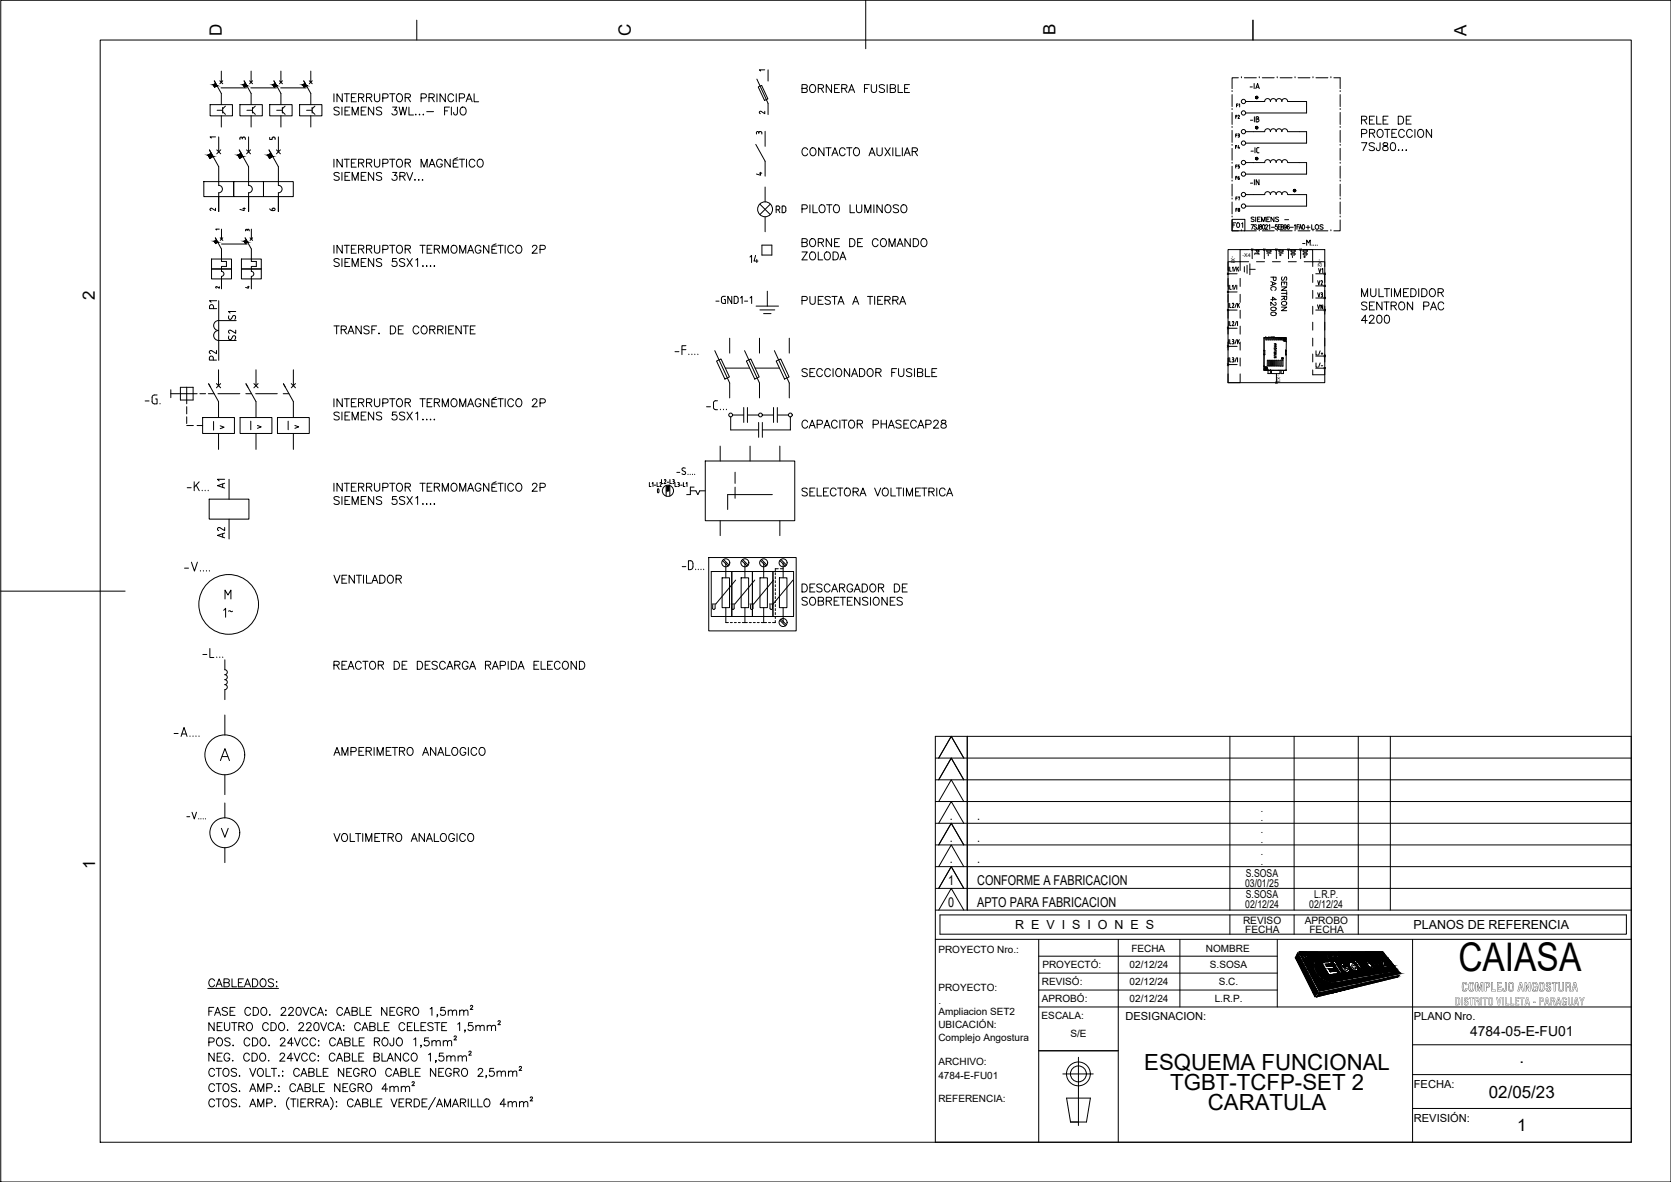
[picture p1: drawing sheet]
<svg xmlns="http://www.w3.org/2000/svg" width="420mm" height="297mm" viewBox="0 0 420 297" stroke-linecap="round" stroke-linejoin="round" font-family="sans-serif">
<defs><g id="words">
<text font-size="9.9" x="366.7" y="243.9">CAIASA</text>
<g font-size="6.6">
<text x="61.4" y="82.5" transform="rotate(-90 61.4 82.5)">S1</text>
<text x="61.4" y="87.5" transform="rotate(-90 61.4 87.5)">S2</text>
</g>
<g font-size="5.6">
<text x="287.7" y="269">ESQUEMA FUNCIONAL</text>
<text x="294.3" y="274">TGBT-TCFP-SET 2</text>
<text x="303.7" y="279">CARATULA</text>
</g>
<g font-size="5.3">
<text x="200.7" y="54.7">PILOTO LUMINOSO</text>
<text x="191.9" y="67.4" transform="rotate(-90 191.9 67.4)">14</text>
<text x="35.6" y="102.7">-G.</text>
<text x="163" y="125.6">0</text>
<text x="57.9" y="136.5" transform="rotate(-90 57.9 136.5)">A2</text>
<text x="83.3" y="147.8">VENTILADOR</text>
<text x="55.4" y="156.3">1~</text>
</g>
<g font-size="4.9">
<text x="200.7" y="24.3">BORNERA FUSIBLE</text>
<text x="200.7" y="40.2">CONTACTO AUXILIAR</text>
<text x="194.4" y="54.7">RD</text>
<text x="200.7" y="77.6">PUESTA A TIERRA</text>
<text x="55.7" y="78.7" transform="rotate(-90 55.7 78.7)">P1</text>
<text x="83.3" y="85">TRANSF. DE CORRIENTE</text>
<text x="55.7" y="91.7" transform="rotate(-90 55.7 91.7)">P2</text>
<text x="200.7" y="108.7">CAPACITOR PHASECAP28</text>
<text x="57.9" y="123.8" transform="rotate(-90 57.9 123.8)">A1</text>
<text x="83.3" y="169.3">REACTOR DE DESCARGA RAPIDA ELECOND</text>
</g>
<g font-size="4.3">
<text x="55.8" y="9" transform="rotate(-90 55.8 9)">D</text>
<text x="158.6" y="9" transform="rotate(-90 158.6 9)">C</text>
<text x="265.4" y="8.9" transform="rotate(-90 265.4 8.9)">B</text>
<text x="368.8" y="9" transform="rotate(-90 368.8 9)">A</text>
<text x="23.9" y="75.4" transform="rotate(-90 23.9 75.4)">2</text>
<text x="23.9" y="218.5" transform="rotate(-90 23.9 218.5)">1</text>
<text x="382.1" y="267.2">.</text>
<text x="374.4" y="275.8">02/05/23</text>
<text x="381.5" y="284.3">1</text>
</g>
<g font-size="4">
<text x="59.3" y="54.3">4</text>
<text x="314.7" y="65.3">PE</text>
<text x="330.6" y="69.8">V1</text>
<text x="330.6" y="72.7">V2</text>
<text x="330.6" y="75.8">V3</text>
<text x="330.6" y="79">VN</text>
</g>
<g font-size="3.5">
<text x="190.1" y="30">2</text>
<text x="312.9" y="28.2" transform="rotate(-90 312.9 28.2)">F1</text>
<text x="189.4" y="34.9">3</text>
<text x="309.7" y="31">F2</text>
<text x="309.7" y="35.6">F3</text>
<text x="59.3" y="36.3">3</text>
<text x="67" y="36.3">5</text>
<text x="309.7" y="38.5">F4</text>
<text x="189.4" y="45.2">4</text>
<text x="309.7" y="43.4">F5</text>
<text x="309.7" y="46.2">F6</text>
<text x="309.7" y="51.5">F7</text>
<text x="51.9" y="54.3">2</text>
<text x="309.7" y="54.3">F8</text>
<text x="369.7" y="260.3">4784-05-E-FU01</text>
</g>
<g font-size="3.4">
<text x="238.8" y="206">.</text>
<text x="245.7" y="206">.</text>
<text x="238.8" y="211.5">.</text>
<text x="245.7" y="211.5">.</text>
<text x="238.8" y="217">.</text>
<text x="245.7" y="217">.</text>
<text x="238.4" y="227.9">0</text>
<text x="238.4" y="222.4">1</text>
<text x="245.7" y="227.9">APTO PARA FABRICACION</text>
<text x="245.7" y="222.4">CONFORME A FABRICACION</text>
</g>
<g font-size="3.1">
<text x="190.1" y="19">1</text>
<text x="51.9" y="36">1</text>
<text x="61" y="59.3">3</text>
<text x="53.3" y="73.7">2</text>
<text x="255.2" y="233.4">R E V I S I O N E S</text>
<text x="355.4" y="233.4">PLANOS DE REFERENCIA</text>
</g>
<text font-size="3" x="367.4" y="249.1">COMPLEJO ANGOSTURA</text>
<g font-size="2.8">
<text x="283" y="256.4">DESIGNACION:</text>
<text x="355.5" y="256.3">PLANO Nro.</text>
<text x="355.5" y="273.4">FECHA:</text>
<text x="355.5" y="281.9">REVISIÓN:</text>
</g>
<g font-size="2.7">
<text x="317" y="203.9">.</text>
<text x="317" y="209.4">.</text>
<text x="317" y="206.4">.</text>
<text x="317" y="214.9">.</text>
<text x="317" y="211.9">.</text>
<text x="313.3" y="220.3">S.SOSA</text>
<text x="317" y="217.3">.</text>
<text x="313.1" y="222.8">03/01/25</text>
<text x="313.3" y="225.8">S.SOSA</text>
<text x="330.4" y="225.8">L.R.P.</text>
<text x="313.1" y="228.2">02/12/24</text>
<text x="329.2" y="228.2">02/12/24</text>
</g>
<g font-size="2.6">
<text x="53.3" y="58.9">1</text>
<text x="365.8" y="252.6">DISTRITO VILLETA - PARAGUAY</text>
</g>
<g font-size="2.5">
<text x="312.5" y="232.2">REVISO</text>
<text x="328.1" y="232.2">APROBO</text>
<text x="235.9" y="239.6">PROYECTO Nro.:</text>
<text x="284.5" y="239.3">FECHA</text>
<text x="303.2" y="239.3">NOMBRE</text>
<text x="313.1" y="234.4">FECHA</text>
<text x="329.2" y="234.4">FECHA</text>
<text x="262.1" y="243.3">PROYECTÓ:</text>
<text x="284" y="243.3">02/12/24</text>
<text x="304.2" y="243.3">S.SOSA</text>
<text x="235.9" y="248.9">PROYECTO:</text>
<text x="262" y="247.7">REVISÓ:</text>
<text x="262" y="251.9">APROBÓ:</text>
<text x="284" y="247.6">02/12/24</text>
<text x="284" y="251.8">02/12/24</text>
<text x="305.4" y="251.8">L.R.P.</text>
<text x="306.5" y="247.6">S.C.</text>
<text x="235.9" y="252.3">.</text>
<text x="235.9" y="255.2">Ampliacion SET2</text>
<text x="261.9" y="256">ESCALA:</text>
<text x="235.9" y="258.3">UBICACIÓN:</text>
<text x="235.9" y="261.7">Complejo Angostura</text>
<text x="269.2" y="260.6">S/E</text>
<text x="235.9" y="267.7">ARCHIVO:</text>
<text x="235.9" y="271.1">4784-E-FU01</text>
<text x="235.9" y="277.1">REFERENCIA:</text>
</g>
<g font-size="1.3">
<text x="309.5" y="64.3" transform="rotate(90 309.5 64.3)">-X1</text>
<text x="312.4" y="64.6">-X4</text>
<text x="331.5" y="65.1" transform="rotate(90 331.5 65.1)">-X2</text>
</g>
<text font-size="1.1" x="321.1" y="94.3" transform="rotate(90 321.1 94.3)">-X3</text>
</g></defs>
<g fill="none" stroke="#000" stroke-width=".25">
<path d="M.2 .1h420v296.9h-420zM25.2 10.1h385v276.9h-385zM55.6 17.9v2.8M63.1 17.9v2.8M70.6 17.9v2.8M78.1 17.9v2.8M104.8 5.1v5M190.3 19.9l2.8 6.1M193.1 17.6v2.8M217.7 .1v12.1M311.4 19.5h-1.6v2.8M312.1 19.5h.1"/>
<path d="M312.9 19.5h3M315 5.1v5M316.6 19.5h.1M317.4 19.5h3M321.1 19.5h.1M321.9 19.5h3M325.6 19.5h.1M326.4 19.5h3M330.1 19.5h.1M330.9 19.5h3M334.6 19.5h.1M335.4 19.5h1.6v2.8"/>
<path d="M52.8 26.3h5.6v2.8h-5.6zM53.6 39.3l-.8 .5-.5-.8 .8-.5-.4-.8 2.3 4.2v4.7a.94 .94 0 0 1 .9 .9 .94 .94 0 0 1-.9 1v4.7M54.5 37.7l1 1M54.6 21.6l-.6 .3-.4-.6 .6-.4-.3-.6 1.7 3.2v2.8M54.6 27.7h1.4M55 34.4v3.7M55.3 20.3l.7 .7M55.5 37.7l-1 1M55.6 22.1h6.4M55.6 29.1v2.8M56 27v1.4M56 28.1l.7 .7"/>
<path d="M56 20.3l-.7 .7M56.7 26.7l-.7 .7M60.3 26.3h5.7v2.8h-5.7zM61.1 39.3l-.8 .5-.5-.8 .8-.5-.4-.8 2.3 4.2v4.7a.94 .94 0 0 1 .9 .9 .94 .94 0 0 1-.9 1v4.7M62 37.7l1 1M62.1 21.6l-.6 .3-.4-.6 .6-.4-.3-.6 1.7 3.2v2.8M62.1 27.7h1.4M62.5 34.4v3.7M62.8 20.3l.7 .7M63 37.7l-1 1M63.1 22.1h6.4M63.1 29.1v2.8"/>
<path d="M63.5 27v1.4M63.5 28.1l.7 .7M63.5 20.3l-.7 .7M64.2 26.7l-.7 .7M67.8 26.3h5.6v2.8h-5.6zM68.6 39.3l-.8 .5-.5-.8 .8-.5-.5-.8 2.4 4.2v4.7M69.5 37.7l1 1M69.6 21.6l-.6 .3-.4-.6 .6-.4-.3-.6 1.7 3.2v2.8M69.6 27.7h1.4M70 34.4v3.7M70.3 20.3l.7 .7M70.5 37.7l-1 1"/>
<path d="M70.6 22.1h6.4M70.6 29.1v2.8M71 27v1.4M71 28.1l.7 .7M71 20.3l-.7 .7M71.7 26.7l-.7 .7M75.3 26.3h5.6v2.8h-5.6zM77.1 21.6l-.6 .3-.4-.6 .6-.4-.3-.6 1.7 3.2v2.8M77.1 27.7h1.4M77.8 20.3l.7 .7M78.1 29.1v2.8M78.5 27v1.4"/>
<path d="M78.5 28.1l.7 .7M78.5 20.3l-.7 .7M79.2 26.7l-.7 .7M84 23.6v2M85.3 27.2a.76 .76 0 0 0-1.3 .2l.2 .3 1 .4 .1 .5a.89 .89 0 0 1-1.3 0M86 26.9v2M86.1 23.6v2l-1.4-2v2M86.6 23.6h1.3M86.7 27.9h.8M87.2 23.6v2M88 26.9h-1.3v2h1.3M88.3 24.5h.8"/>
<path d="M88.5 28.9v-2l.8 2 .8-2v2M89.6 23.6h-1.3v2h1.3M90.1 24.5l1.2-.1 .2-.3-.1-.3-.4-.2h-.9v2M90.8 24.5l.7 1.1M90.8 27.9h.8M92.1 26.9h-1.3v2h1.3M92.2 24.5l1.1-.1 .2-.5-.5-.3h-.8v2M92.8 24.5l.7 1.1M94 26.9v2l-1.4-2v2M94.1 23.6v1.4a.67 .67 0 0 0 .7 .6 .67 .67 0 0 0 .7-.6v-1.4M96 27.2a.76 .76 0 0 0-1.4 .2l.2 .3 1 .4 .2 .5a.9 .9 0 0 1-1.4 0M96.2 24.6h.9a.53 .53 0 0 0 .5-.5 .53 .53 0 0 0-.5-.5h-.9v2"/>
<path d="M98 23.6h1.3M98.6 23.6v2M98.7 26.9h1.1l-.6 .8a.67 .67 0 0 1 .5 1.1 .67 .67 0 0 1-1.2-.3M99.9 23.9a.73 .73 0 0 1 .8-.3 .73 .73 0 0 1 .5 .7v.5a.76 .76 0 0 1-.8 .8 .76 .76 0 0 1-.7-.8zM100.4 26.9l.4 2 .5-2 .5 2 .5-2M101.9 24.5l1.1-.1 .2-.5-.5-.3h-.8v2M102.5 24.5l.7 1.1M102.8 26.9v2h1.2M104.4 28.8h.2zM105.4 28.8h.2zM105.9 24.6h.8a.54 .54 0 0 0 .5-.7l-.5-.3h-.8v2M106.3 28.8h.2z"/>
<path d="M107.3 28.1h1.7M107.9 24.5l1.1-.1 .2-.3-.1-.3-.4-.2h-.8v2M108.5 24.5l.7 1.1M109.9 23.6v2M111.8 27.9h.7M112 23.6v2l-1.4-2v2M113 26.9h-1.2v2M113.5 26.9v2M114.1 24.1a.74 .74 0 0 0-.9-.5 .74 .74 0 0 0-.6 .7v.5a.74 .74 0 0 0 .6 .8 .74 .74 0 0 0 .9-.5M114.7 23.6v2M115 26.9l-.1 1.8-.3 .2-.3-.1-.2-.6M115 39.6l-.8 .4"/>
<path d="M115.5 24.6h.9a.53 .53 0 0 0 .4-.5 .53 .53 0 0 0-.4-.5h-.9v2M115.9 27.2a.92 .92 0 0 1 1.3 .1 .92 .92 0 0 1-.2 1.3 .92 .92 0 0 1-1.3-.1 .92 .92 0 0 1 .2-1.3zM117.2 25.6l.8-2 .7 2M117.5 24.9h.9M119.2 23.6v2h1.2M190 36.3l2.4 4.2v3.8M190.6 21.9l.9-.5 1.6 3.5-.9 .3zM192.4 33v3.8M309.8 23h.1M309.8 23.8v3M309.8 37.3v3M314.3 21.9h.6"/>
<path d="M314.4 30.2h.6M314.6 38h.5M315.3 21v1.3M315.4 29.3v1.3M315.6 37.1v1.3M315.8 22.3l.4-1.3 .4 1.3M315.8 29.9h.4M315.9 21.9h.6M316.2 29.3l.3 .3-.3 .3M316.2 29.3h-.4v1.3l.7-.1v-.4l-.3-.2M316.6 37.1l-.6 .2v.8l.1 .3h.5M320.9 25.5a.73 .73 0 0 1 .7-.7 .73 .73 0 0 1 .7 .7"/>
<path d="M320.9 33.1a.73 .73 0 0 1 .7-.8 .73 .73 0 0 1 .7 .8M320.9 25.5a.73 .73 0 0 0-.7-.7 .73 .73 0 0 0-.8 .7 .72 .72 0 0 0-.7-.7 .72 .72 0 0 0-.7 .7h-4.8M320.9 33.1a.73 .73 0 0 0-.7-.8 .73 .73 0 0 0-.8 .8 .72 .72 0 0 0-.7-.8 .72 .72 0 0 0-.7 .8h-4.8M322.3 25.5a.73 .73 0 0 1 .7-.7 .73 .73 0 0 1 .8 .7h4.7v2.9h-15.3M322.3 33.1a.73 .73 0 0 1 .7-.8 .73 .73 0 0 1 .8 .8h4.7v2.9h-15.3M337 23h.1M337 27.5h.1M337 32h.1M337 36.5h.1M337 23.8v3M337 28.3v3M337 32.8v3"/>
<path d="M337 37.3v3M342.3 30.1l1.2-.1 .2-.4-.5-.4h-.9v2M342.3 33.6h.9a.54 .54 0 0 0 .5-.7l-.5-.4h-.9v2M342.3 35.9h1.4l-1 2M343 30.1l.7 1.1M344.3 33.5l1.2-.1 .2-.3-.1-.4-.4-.2h-.9v2M344.3 30.1h.8M345 33.5l.7 1M345.6 29.2h-1.3v2h1.3M345.6 36.1a.76 .76 0 0 0-1.3 .2l.1 .3 1 .4 .2 .6a.9 .9 0 0 1-1.3 0M346.2 29.2v2h1.1M346.6 32.6a1 1 0 0 1 1.2 .7 1 1 0 0 1-.6 1.2 1.05 1.05 0 0 1-1-.7 1.05 1.05 0 0 1 .4-1.2z"/>
<path d="M347 35.9l-.1 1.8-.3 .2-.4-.1-.1-.6M347.8 30.1h.7M347.9 35.9a.4 .4 0 0 0 .2 .7l.3 .1a.57 .57 0 0 1 .6 .5 .57 .57 0 0 1-.5 .7h-.4a.57 .57 0 0 1-.4-.7 .57 .57 0 0 1 .6-.5l.5-.2 .1-.4a.77 .77 0 0 0-1-.2zM348.1 32.5h1.4M348.8 32.5v2M349 29.2h-1.2v2h1.2M349.9 35.9a.66 .66 0 0 1 .9 .3 .94 .94 0 0 1 .1 1.2 .94 .94 0 0 1-1 .4l-.3-.8zM350 33.5h.7M351.2 32.5h-1.2v2h1.2M351.6 29.2h.7a1.07 1.07 0 0 1 .6 1 1.07 1.07 0 0 1-.6 1h-.7zM351.6 37.8h.2zM352.5 37.8h.2z"/>
<path d="M353.1 33a.73 .73 0 0 0-.8-.5 .73 .73 0 0 0-.6 .8v.5a.73 .73 0 0 0 .6 .7 .73 .73 0 0 0 .8-.5M353.5 37.8h.2zM353.6 30.1h.8M354.8 29.2h-1.2v2h1.2M355.1 33a.74 .74 0 0 0-.8-.5 .74 .74 0 0 0-.6 .8v.5a.74 .74 0 0 0 .6 .7 .74 .74 0 0 0 .8-.5M355.8 32.5v2M356.6 32.8a.73 .73 0 0 1 .9-.3 .73 .73 0 0 1 .5 .8v.5a.76 .76 0 0 1-.8 .8 .76 .76 0 0 1-.8-.8zM360 32.5v2l-1.4-2v2M51.2 45.6h7.6v3.8h-7.6zM55.4 59.8l.6 .6M55.7 57.6v2.5M56 59.8l-.6 .6"/>
<path d="M58.8 45.6h7.5v3.8h-7.5zM61.6 59.8l1.6 2.8v3.1h1.3v1.3h-1.3v1.2a.62 .62 0 0 1 .6 .6 .62 .62 0 0 1-.6 .7v3.1M62.9 59.8l.6 .6M63.5 59.8l-.6 .6M66.3 45.6h7.4v3.8h-7.4zM67.8 52.5l.6 .4M68.4 52.6a.33 .33 0 0 1 .5-.3 .33 .33 0 0 1 0 .6h-.5v-.3M70 46.6a.94 .94 0 0 1 .9 .9 .94 .94 0 0 1-.9 1M70 48.5v4.7M84 40v2M85.3 43.6a.76 .76 0 0 0-1.3 .2l.2 .3 1 .5 .1 .4a.89 .89 0 0 1-1.3 0M86 43.3v2"/>
<path d="M86.1 40v2l-1.4-2v2M86.6 40h1.3M86.7 44.3h.8M87.2 40v2M88 43.3h-1.3v2h1.3M88.3 41h.8M88.5 45.3v-2l.8 2 .8-2v2M89.6 40h-1.3v2h1.3M90.1 41l1.2-.1 .2-.3-.1-.4-.4-.2h-.9v2M90.8 41l.7 1M90.8 44.3h.8M92.1 43.3h-1.3v2h1.3"/>
<path d="M92.2 41l1.1-.1 .2-.5-.2-.3-1.1-.1v2M92.8 41l.7 1M94 43.3v2l-1.4-2v2M94.1 40v1.4a.67 .67 0 0 0 .7 .6 .67 .67 0 0 0 .7-.6v-1.4M96 43.6a.76 .76 0 0 0-1.4 .2l.2 .3 1 .4 .2 .5a.9 .9 0 0 1-1.4 0M96.2 41h.9a.52 .52 0 0 0 .5-.5 .52 .52 0 0 0-.5-.5h-.9v2M98 40h1.3M98.6 40v2M98.7 43.3h1.1l-.6 .8a.67 .67 0 0 1 .5 1.1 .67 .67 0 0 1-1.2-.3M99.9 40.3a.92 .92 0 0 1 1.3 .1 .92 .92 0 0 1-.2 1.3 .92 .92 0 0 1-1.3-.1 .92 .92 0 0 1 .2-1.3zM100.5 44.3l1.2-.1 .2-.5-.5-.4h-.9v2M101.2 44.3l.7 1"/>
<path d="M101.9 41l1.1-.1 .2-.5-.2-.3-1.1-.1v2M102.3 43.3l.7 2 .8-2M102.5 41l.7 1M104.2 45.2h.2zM105.2 45.2h.2zM105.9 42v-2l.7 2 .8-2v2M106.2 45.2h.1zM107.9 42l.7-2 .8 2M108.2 41.3h.9M111.2 40.5a.74 .74 0 0 0-.8-.5 .74 .74 0 0 0-.6 .8 .83 .83 0 0 0 .2 1 .83 .83 0 0 0 1.1-.1l.1-.5h-.5M113.2 40v2l-1.3-2v2M114 41h.7"/>
<path d="M115.2 40.2h-1.2v1.8h1.2M115.5 40h1.3M116.2 40v2M117.3 40v2M119.4 40.5a.74 .74 0 0 0-.8-.5 .74 .74 0 0 0-.6 .8 .83 .83 0 0 0 .2 1 .83 .83 0 0 0 1.1-.1l.1-.2M120.2 40.3a.92 .92 0 0 1 1.3 .1 .92 .92 0 0 1-.2 1.3 .92 .92 0 0 1-1.3-.1 .92 .92 0 0 1 .2-1.3zM191.1 51.3l2.6 2.6M192.4 47v3.7M192.4 54.5v3.7M193.7 51.3l-2.6 2.6M209.1 60v2l-1.3-2v2M211.1 60h-1.3v2h1.3"/>
<path d="M213.6 60h.7a1.08 1.08 0 0 1 .7 1 1.08 1.08 0 0 1-.7 1h-.7zM216.9 60h-1.3v2h1.3M228.9 60v2l-1.4-2v2M229.6 60h.7a1.08 1.08 0 0 1 .7 1 1.08 1.08 0 0 1-.7 1h-.7zM309.8 55.3v2.7h1.6M309.8 55.1h3.2v2.9h-3.2zM309.8 41.8v3M309.8 46.3v3M310 56.5h.4M310.7 56h-.7v1.2M311.1 56.1a.53 .53 0 0 1 .6 .5 .53 .53 0 0 1-.6 .5l-.2-.5zM312.1 58h.1"/>
<path d="M312.2 56.2l.3-.2v1.2M312.9 58h3M314.4 46h.6M314.6 56.5h.6l-.5 1.1M315.3 54.7l-.2-.1-.5 .1v.2l.7 .5-.2 .3-.5-.2M315.4 45.2v1.2M315.7 54.6v1.1M315.9 56.6l-.2-.1-.4 .1 .1 .3 .5 .4-.2 .3-.4-.1M316.2 55.1h.4M316.5 56.5l-.1 1-.2 .1-.2-.4M316.6 45.2v1.2l-.8-1.2v1.2M316.6 58h.1"/>
<path d="M316.8 56.5l-.1 .2a.63 .63 0 0 1 .5 .8 .37 .37 0 0 1-.6-.2 .37 .37 0 0 1 .5-.4l.1-.4zM316.9 54.6h-.7v1.1h.7M317.2 55.7v-1.1l.4 1.1 .5-1.1v1.1M317.4 58h3M317.5 56.5a.56 .56 0 0 1 .6 .5 .56 .56 0 0 1-.3 .6l-.3-.2zM318.2 56.7l.4-.2 .1 .3-.5 .8h.6M318.5 55.1h.5M319 56.7l.3-.2v1.1M319.2 54.6h-.7v1.1h.7M319.7 57.1h.8M320.3 54.6v1.1l-.7-1.1v1.1M320.9 40.8a.73 .73 0 0 1 .7-.7 .73 .73 0 0 1 .7 .7"/>
<path d="M320.9 48.9a.73 .73 0 0 1 .7-.7 .73 .73 0 0 1 .7 .7M320.9 40.8a.73 .73 0 0 0-.7-.7 .73 .73 0 0 0-.8 .7 .72 .72 0 0 0-.7-.7 .72 .72 0 0 0-.7 .7l-4.8 .1M320.9 48.9a.73 .73 0 0 0-.7-.7 .73 .73 0 0 0-.8 .7 .72 .72 0 0 0-.7-.7 .72 .72 0 0 0-.7 .7h-4.8M321.1 58h.1M321.1 56.5h-.4v.5a.34 .34 0 0 1 .5 0 .34 .34 0 0 1-.1 .5 .34 .34 0 0 1-.5-.1M321.4 57h.4M321.5 54.7l-.3-.1-.5 .1 .1 .3 .7 .4-.3 .3-.5-.2M321.9 58h3M322 56.5h-.6v1.1h.6M322.1 57h.5v-.5h-.5v1.1l.6-.1v-.3l-.2-.2M322.3 40.8a.73 .73 0 0 1 .7-.7 .73 .73 0 0 1 .8 .7l4.7 .1v2.9h-15.3M322.3 48.9a.73 .73 0 0 1 .7-.7 .73 .73 0 0 1 .8 .7h4.7v2.9h-15.3"/>
<path d="M323 55.2h1M323.4 56.8l-.1 .3a.31 .31 0 0 1-.4-.1 .31 .31 0 0 1 .1-.4 .31 .31 0 0 1 .4 0l-.1 1-.4-.1M324.2 56.6l-.1-.1a.57 .57 0 0 0-.5 .5 .57 .57 0 0 0 .3 .6 .32 .32 0 0 0 .3-.4 .32 .32 0 0 0-.5-.1v.1M324.4 57.1h.8M325.5 56.7l.2-.2v1.1M325.6 58h.1M326.1 57h.4M326.4 58h3M326.7 57.6l.3-1.1 .4 1.1M326.7 56.5h-.6v1.1M326.8 57.2h.4M327.6 56.5a.56 .56 0 0 1 .5 .5 .56 .56 0 0 1-.3 .6l-.3-.2z"/>
<path d="M328.4 57.1h1M328.9 56.6v1M329.8 56.5v1.1h.7M330.1 58h.1M330.9 58h3M332.7 56.6l-.3-.1-.5 .1 .1 .3 .6 .2 .1 .4-.3 .1-.5-.1M334.6 58h.1M337 41h.1M337 45.5h.1M337 50h.1M337 54.5h.1M337 55.3v2.7h-1.6"/>
<path d="M337 41.8v3M337 46.3v3M337 50.8v3M53.2 67.6h5v2.5h-5zM53.2 65.1h5v2.5h-5zM54.7 60.9l-.5 .3-.3-.6 .5-.3-.3-.5 1.6 2.8v3.1h1.2v1.3h-1.2v1.2a.62 .62 0 0 1 .6 .6 .62 .62 0 0 1-.6 .7v3.1M55 75.6v15M55.7 61.3h6.4M60.7 67.6h5v2.5h-5zM60.7 65.1h5v2.5h-5zM61.9 60.3l-.5 .3 .3 .6 .6-.3M62.3 72.1h.4"/>
<path d="M62.4 71.9v.5l-.7-.2M84 61.6v2M85.3 65.3a.75 .75 0 0 0-.7-.4 .75 .75 0 0 0-.6 .6l.2 .2 .9 .4a.47 .47 0 0 1 0 .8 .89 .89 0 0 1-1.1-.2M86 65v2M86.1 61.6v2l-1.4-2v2M86.6 61.6h1.3M86.7 65.9h.8M87.2 61.6v2M88 65h-1.3v2h1.3M88.3 62.6h.8M88.5 67v-2l.8 2 .8-2v2M89.6 61.6h-1.3v2h1.3"/>
<path d="M90.1 62.6l1.2-.1 .2-.3-.1-.4-.4-.2h-.9v2M90.8 62.6l.7 1M90.8 65.9h.8M92.1 65h-1.3v2h1.3M92.2 62.6l1.1-.1 .2-.5-.2-.3-1.1-.1v2M92.8 62.6l.7 1M94 65v2l-1.4-2v2M94.1 61.6v1.5a.67 .67 0 0 0 .7 .5 .67 .67 0 0 0 .7-.5v-1.5M96 65.3a.74 .74 0 0 0-.8-.4 .74 .74 0 0 0-.6 .6l.2 .2 1 .4a.47 .47 0 0 1 0 .8 .88 .88 0 0 1-1.2-.2M96.2 62.7h.9a.52 .52 0 0 0 .5-.5 .52 .52 0 0 0-.5-.6h-.9v2M98 61.6h1.3M98.6 61.6v2"/>
<path d="M99.7 65h-1l-.1 .8a.7 .7 0 0 1 1.1 0 .7 .7 0 0 1-.1 1.1 .7 .7 0 0 1-1.1-.3M99.9 61.9a.92 .92 0 0 1 1.3 .2 .92 .92 0 0 1-.2 1.3 .92 .92 0 0 1-1.3-.2 .92 .92 0 0 1 .2-1.3zM101.8 65.3a.75 .75 0 0 0-.8-.4 .75 .75 0 0 0-.6 .6l.2 .2 1 .4a.47 .47 0 0 1 0 .8 .89 .89 0 0 1-1.2-.2M101.9 62.6l1.1-.1 .2-.5-.2-.3-1.1-.1v2M102.3 65l1.4 2M102.5 62.6l.7 1M103.7 65l-1.4 2M104.5 65.3l.5-.3v2M105.6 61.6h1.3M106.3 66.9h.1zM106.3 61.6v2M107.2 66.9h.2z"/>
<path d="M107.4 62.6h.8M108.2 66.9h.2zM108.6 61.6h-1.2v2h1.2M109.1 66.9h.2zM109.2 62.6l1.1-.1 .2-.3-.1-.4-.3-.2h-.9v2M109.9 62.6l.6 1M111.2 63.6v-2l.8 2 .7-2v2M113.8 61.7a.94 .94 0 0 1 1.1 .9 .94 .94 0 0 1-1.1 .9l-.4-.6v-.5zM115.6 63.6v-2l.8 2 .7-2v2M117.6 63.6l.7-2 .8 2M117.9 63h.9M120.9 62.1a.74 .74 0 0 0-.8-.5 .74 .74 0 0 0-.6 .8 .83 .83 0 0 0 .2 1.1 .83 .83 0 0 0 1.1-.1l.1-.5h-.5"/>
<path d="M122.9 61.6v2l-1.3-2v2M123.7 62.7h.7M124.7 61.3l-.8 .3M124.9 61.8h-1.2v1.8h1.2M125.2 61.6h1.3M125.9 61.6v2M127 61.6v2M129.1 62.1a.74 .74 0 0 0-.8-.5 .74 .74 0 0 0-.6 .8 .83 .83 0 0 0 .2 1.1 .83 .83 0 0 0 1.1-.1l.1-.2M129.9 61.9a.92 .92 0 0 1 1.3 .2 .92 .92 0 0 1-.2 1.3 .92 .92 0 0 1-1.3-.2 .92 .92 0 0 1 .2-1.3zM133.9 62.1l.2-.4 .5-.1 .4 .6-1.2 1.4h1.3M135.8 62.7h.8a.52 .52 0 0 0 .5-.5 .52 .52 0 0 0-.5-.6h-.8v2M180 75.7h.8"/>
<path d="M182.4 74.5h-.8a1.35 1.35 0 0 0-.1 1.5l.4 .3h.5v-1h-.3M184 74.5v1.8l-1-1.8v1.8M185.6 75l-.3-.5h-.7v1.8l.7-.1 .3-.5M185.6 75v.7M186.2 74.9l.4-.4v1.8M187.2 75.7h.8M188.6 74.9l.4-.4v1.8M190.1 76.9h5.6M191.1 77.9h3.7M191.6 61.6h2.5v2.5h-2.5M192 78.8h1.9M192.9 73.2v3.7"/>
<path d="M201.7 60.9l1.1-.1 .2-.3-.1-.3-.4-.2h-.8v2h.8a.54 .54 0 0 0 .5-.7l-.5-.4M201.7 63.3h1.3l-1.3 2h1.3M203.8 60.3a.73 .73 0 0 1 .8-.3 .73 .73 0 0 1 .5 .7v.5a.76 .76 0 0 1-.8 .8 .76 .76 0 0 1-.7-.8zM203.8 63.6a.92 .92 0 0 1 1.2 .1 .92 .92 0 0 1-.1 1.3 .92 .92 0 0 1-1.3-.1 .92 .92 0 0 1 .2-1.3zM205.7 60.9l1.2-.1 .2-.3-.1-.3-.4-.2h-.9v2M205.7 63.3v2h1.2M206.4 60.9l.7 1.1M207.5 63.6a.92 .92 0 0 1 1.2 .1 .92 .92 0 0 1-.1 1.3 .92 .92 0 0 1-1.3-.1 .92 .92 0 0 1 .2-1.3zM209.5 63.3h.6a1.06 1.06 0 0 1 .7 1 1.06 1.06 0 0 1-.7 1h-.6zM209.8 60.9h.8M211.2 65.3l.7-2 .8 2M211.5 64.7h.9"/>
<path d="M215.6 60.9h.8M220.8 60.5a.74 .74 0 0 0-.9-.5 .74 .74 0 0 0-.5 .7v.5a.74 .74 0 0 0 .5 .8 .74 .74 0 0 0 .9-.5M221.6 60.3a.73 .73 0 0 1 .8-.3 .73 .73 0 0 1 .5 .7v.5a.76 .76 0 0 1-.8 .8 .76 .76 0 0 1-.7-.8zM223.5 62v-2l.8 2 .8-2v2M225.6 62l.7-2 .8 2M225.8 61.3h1M231.7 60.3a.73 .73 0 0 1 .9-.3 .73 .73 0 0 1 .5 .7v.5a.76 .76 0 0 1-.8 .8 .76 .76 0 0 1-.8-.8zM308.6 77.7l.4 .4M308.6 73.2l.4 .4M308.6 68.6l.4 .4M308.8 62.7h24.3v33.5h-24.3zM308.8 68v-2.2h3v2.2"/>
<path d="M308.8 73.4h2.3M308.8 68.8h2.3M308.8 70v2M308.8 74v2M308.9 67.1v1.1M308.9 71.7v1M308.9 76.2v1.1M309 77.7l-.4 .4M309 73.2l-.4 .4M309 68.6l-.4 .4M309.2 67.1v1.1h.4M309.2 71.7v1h.4"/>
<path d="M309.2 76.2v1.1h.4M309.8 76.4l.2-.2 .2 .3-.3 .8h.3M309.9 67.3l.1-.2v1.1M309.9 71.9l.1-.2v1M310.7 67.1l-.4 1.1M310.7 71.7l-.4 1M310.9 76.2l-.4 1.1M311 67.1v1.1M311 71.7v1M311.1 77.9h-2.3v2.1M311.2 67.5l.3 .7M311.2 76.2v1.1"/>
<path d="M311.4 76.6l.3 .7M311.4 67.1l-.4 .7M311.6 76.2l-.4 .7M311.8 70v2M311.8 74v2M311.8 78v2M312.9 67v1.4M313.6 66.7v2M313.9 62.7h-2.1v3.1h2.1M314.3 67.7h1.3M314.3 66.3v2.7M318.5 62.9h1.1v.2"/>
<path d="M318.5 63.6h1.1M319.5 69.6h1.4l-.2 .8h-.5v-.8M319.5 70.8l1.4 .5-1.4 .5M319.5 75.3h1.4l-.9-.6v.9M319.6 77.4a.66 .66 0 0 1 .8-.3 .66 .66 0 0 1 .4 .8 .66 .66 0 0 1-.8 .2 .66 .66 0 0 1-.4-.7zM319.6 78.6a.66 .66 0 0 1 .8-.2 .66 .66 0 0 1 .4 .7 .66 .66 0 0 1-.8 .3 .66 .66 0 0 1-.4-.8zM319.6 63.1l-.2 .2h-.5M319.8 73a.48 .48 0 0 1-.3-.6 .48 .48 0 0 1 .5-.4h.4a.48 .48 0 0 1 .5 .4 .48 .48 0 0 1-.4 .6M319.9 62.7h2M319.9 65.8h2M320 71v.6M320.5 76l.4 .2-.3 .5-1.1-.8v.9"/>
<path d="M320.7 62.5l.4 .4M320.9 62.7v2.3M321.1 62.5l-.4 .4M321.6 63.1l.3 .2h.6l.1-.2M321.6 63.1v-.2h1v.2M321.6 63.6h1M321.7 64.1h.5M321.9 63.9v.4M322.2 71.7v-.8h1.3v.8M322.2 72.1h1.3l-1.3 .9h1.3M322.2 74.5h1.3l-.1 .8-.4-.1-.1-.7M322.2 77.2h1.3l-1.3 .9h1.3"/>
<path d="M322.2 73.7h1.3M322.3 76a.62 .62 0 0 1 .8-.3 .62 .62 0 0 1 .3 .9 .65 .65 0 0 1-.8 .1 .65 .65 0 0 1-.3-.7zM322.4 69.6l-.2 .3 .2 .5 .4-.1 .4-.7 .3 .3-.1 .5M322.9 70.9v.5M322.9 74.9l-.7 .5M323.5 73.3v.9M323.8 62.5l.4 .4M323.9 62.7h2M323.9 65.8h2M324 62.7v2.3M324.2 62.5l-.4 .4M324.6 63.1l.3 .2h.6l.2-.2"/>
<path d="M324.6 63.1v-.2h1.1v.2M324.7 63.7l.7-.1 .3 .2-.2 .2-.6 .1-.2-.1zM325 64.4v.3M326.8 62.5l.4 .4M327 62.7v2.3M327.2 62.5l-.4 .4M327.5 61.2h.6M327.6 63.1l.4 .2M327.7 63.1v-.2h1v.2M327.8 64.6h.5M327.9 62.7h2.2v3.1h-2.2M328 64.4v.3"/>
<path d="M328.4 63.6l.3 .2-.3 .3M328.4 63.6h-.6l-.1 .2 .1 .2 .6 .1M328.5 61.6v-1.3l.5 .8 .4-.8v1.3M328.7 63.1l-.1 .2h-.6M329.9 61.6h.1M330.3 61.6h.1M330.8 61.6h.1M331.2 61.6h.1M342.3 74.6v-2.1l.8 2.1 .8-2.1v2.1M343.7 76.2a.76 .76 0 0 0-1.4 .2l.2 .3 1 .3 .2 .6a.9 .9 0 0 1-1.4 0M344.3 79.7l.4-.5h.4l.4 .4-.3 .7-.9 .9h1.3M344.3 76.8h.8"/>
<path d="M344.6 72.5v1.5a.67 .67 0 0 0 .7 .6 .67 .67 0 0 0 .7-.6v-1.5M345.6 75.9h-1.3v2h1.3M346.4 79.3a.63 .63 0 0 1 1 .3 .94 .94 0 0 1 .1 1.1 .94 .94 0 0 1-1.1 .4l-.2-.7zM346.7 72.5v2.1h1.2M347.5 75.9v2l-1.3-2v2M348 75.9h1.3M348.1 72.5h1.3M348.3 79.3a.63 .63 0 0 1 1 .3 .94 .94 0 0 1 .1 1.1 .94 .94 0 0 1-1.1 .4l-.2-.7zM348.6 75.9v2M348.7 72.5v2.1M349.8 76.8l1.1-.1 .2-.4-.5-.4h-.8v2M349.9 72.5v2.1"/>
<path d="M350.4 76.8l.7 1.1M350.6 74.6v-2.1l.8 2.1 .7-2.1v2.1M352.1 76a.94 .94 0 0 1 1.1 .9 .94 .94 0 0 1-1.1 .9l-.4-.7 .1-.7zM352.9 73.5h.8M354.2 72.5h-1.3v2.1h1.3M354.7 72.5h.7a1.07 1.07 0 0 1 .7 1.1 1.07 1.07 0 0 1-.7 1h-.7zM355.2 75.9v2l-1.3-2v2M356.7 72.5v2.1M357.5 72.5h.7a1.08 1.08 0 0 1 .6 1.1 1.08 1.08 0 0 1-.6 1h-.7zM358 76.9h.8a.52 .52 0 0 0 .5-.5 .52 .52 0 0 0-.5-.5h-.8v2M359.6 72.8a.73 .73 0 0 1 .8-.2 .73 .73 0 0 1 .5 .7v.5a.76 .76 0 0 1-.7 .8 .76 .76 0 0 1-.8-.8zM359.7 77.9l.7-2 .8 2"/>
<path d="M360 77.2h.9M361.6 73.5l1.1-.1 .2-.5-.5-.4h-.8v2.1M362.2 73.5l.7 1.1M363 76.4a.73 .73 0 0 0-.8-.5 .73 .73 0 0 0-.6 .8 .83 .83 0 0 0 .2 1 .83 .83 0 0 0 1.1-.1l.1-.2M42.9 98.9h6.7M45.4 97.3h3.2v3.2h-3.2zM46.9 97.3v4.2M50.2 98.9h1.5M52.4 98.9h1.4M52.9 97.3l-.4-.9 2.4 4.5v4M54.4 96.4l1.1 1.1M54.8 98.9h5.5"/>
<path d="M54.9 92.9v4M55 80.5a1.26 1.26 0 0 0-1.3 1.3 1.26 1.26 0 0 0 1.3 1.3 1.25 1.25 0 0 0-1.3 1.2 1.25 1.25 0 0 0 1.3 1.3M55.5 96.4l-1.1 1.1M61.8 98.9h1.4M61.8 96.4l2.6 4.5v4M63.8 96.4l1.1 1.1M64.3 98.9h5.4M64.4 92.9v4M64.9 96.4l-1.1 1.1M71.2 98.9h1.4M71.8 97.3l-.5-.9 2.5 4.5v4M73.2 96.4l1.1 1.1"/>
<path d="M73.8 92.9v4M74.3 96.4l-1.1 1.1M124.7 99.8l-.8 .4M169.7 88.4h1M171.5 87.9h1M172.5 86.9h-1v2.2M173.2 89v.1M174 89v.1M174.7 89v.1M175.5 89v.1M179.7 88.1l3.8 8.2v3.7M180.2 90.7l1.1-.5 2.1 4.5-1.1 .6z"/>
<path d="M182.4 92.5h6.1M183.5 85v3.7M187.2 88.1l3.8 8.2v3.7M187.7 90.7l1.1-.5 2.1 4.5-1.1 .6zM189.9 92.5h6.1M191 85v3.7M194.7 88.1l3.8 8.2v3.7M195.2 90.7l1.1-.5 2.1 4.5-1.1 .6zM198.5 85v3.7M203 92.9a.74 .74 0 0 0-.7-.3 .74 .74 0 0 0-.6 .5l.1 .3 1 .4a.47 .47 0 0 1 0 .7 .88 .88 0 0 1-1.1-.2M203.6 93.6h.8M204.9 92.6h-1.3v2h1.3"/>
<path d="M206.8 93.1a.74 .74 0 0 0-.8-.5 .74 .74 0 0 0-.6 .8v.5a.74 .74 0 0 0 .6 .7 .74 .74 0 0 0 .8-.4M208.8 93.1a.73 .73 0 0 0-.8-.5 .73 .73 0 0 0-.6 .8v.5a.73 .73 0 0 0 .6 .7 .73 .73 0 0 0 .8-.4M209.5 92.6v2M210.3 92.9a.73 .73 0 0 1 .9-.2 .73 .73 0 0 1 .4 .7v.5a.76 .76 0 0 1-.7 .8 .76 .76 0 0 1-.8-.8zM213.6 92.6v2l-1.3-2v2M214.1 94.6l.8-2 .7 2M214.4 94h.9M216.1 92.6h.7a1.08 1.08 0 0 1 .7 1 1.08 1.08 0 0 1-.7 1h-.7zM218.2 92.9a.73 .73 0 0 1 .9-.2 .73 .73 0 0 1 .4 .7v.5a.76 .76 0 0 1-.7 .8 .76 .76 0 0 1-.8-.8zM220.2 93.6l1.2-.1 .2-.5-.5-.4h-.9v2M220.9 93.6l.7 1M224.2 93.6h.8"/>
<path d="M225.4 92.6h-1.2v2M225.9 92.6v1.5a.67 .67 0 0 0 .7 .5 .67 .67 0 0 0 .7-.5v-1.5M229.3 92.9a.75 .75 0 0 0-.8-.3 .75 .75 0 0 0-.6 .5l.2 .3 1 .4a.47 .47 0 0 1 0 .7 .89 .89 0 0 1-1.2-.2M229.9 92.6v2M230.7 93.6l1.1-.1 .2-.3-.1-.4-.4-.2h-.8v2h.8a.54 .54 0 0 0 .5-.6l-.5-.4M232.7 92.6v2h1.1M234.3 93.6h.8M235.5 92.6h-1.2v2h1.2M308.6 91.4l.4 .4M308.6 86.9l.4 .3M308.6 82.3l.4 .4M308.8 94v2.2h3v-2.2"/>
<path d="M308.8 91.6h2.3M308.8 87h2.3M308.8 82.5h2.3M308.8 82v2M308.8 86v2M308.8 90v2M308.9 80.8v1M308.9 85.4v1M308.9 89.9v1.1M309 91.4l-.4 .4M309 86.9l-.4 .3M309 82.3l-.4 .4"/>
<path d="M309.2 80.8v1h.4M309.2 85.4v1h.4M309.2 89.9v1.1h.4M309.8 81l.2-.2 .2 .2-.3 .8h.3M309.9 89.9l.3 .1-.2 .4M309.9 85.4h.1M309.9 85.8h.1M309.9 90.4h.1M310 85.3l.2 .3-.2 .2M310 85.8l.2 .4-.3 .2M310 90.4l.2 .2M310.2 90.6v.3l-.3 .1"/>
<path d="M310.9 80.8l-.4 1M310.9 85.4l-.4 1M310.9 89.9l-.4 1.1M311.2 80.8v1M311.2 85.4v1M311.2 89.9v1.1M311.4 85.8l.3 .6M311.6 85.4l-.4 .6M311.8 82v2M311.8 86v2M311.8 90v2M317.8 92.9l.1 .2"/>
<path d="M317.8 89v.1M317.8 88.1v.1M317.8 89.1h.1M317.8 88.1h.1M317.8 89.1v2.9M317.8 92l.7 .2 .2 .4M317.8 92h.1M317.8 88.1h.2v1h-.2M317.8 89.2h.2M317.9 84.8v.1M317.9 93l-.1 .1M317.9 84.9h5.5v3.2"/>
<path d="M317.9 84.9l-.1 3.2M318 88.1h-.2M318.3 92.6v-.1v.1M318.3 84.8h.1M318.3 84.8v.6h.2v-.6M318.3 92.6v.2v-.1M318.3 92.7l-.2-.2 .2 .2M318.3 92.6l-.1 .2v-.2M318.5 84.8v.1M318.7 90.5h.2v1.5h-.3zM318.7 92.6l.1 .4M318.7 93.1h.1"/>
<path d="M318.8 84.8v.2M318.8 93.1h.1M318.8 93.1v.8h.6v-.8M318.8 84.8v.1M318.9 93.1h-.1M319 84.8l.1 .6h-.3v-.4M319.1 84.8h.1M319.2 90.5h.2v1.5h-.2zM319.4 84.8l-.1 .6h.3v-.6M319.4 93.1h.1M319.6 84.8v.1M319.6 84.8h.1"/>
<path d="M319.6 93.1l.2 .8h1.7l.3-.1 .1-.7M319.7 90.5h.3v1.5h-.3zM319.8 84.8h.1M319.9 84.8l-.1 .6h.3v-.5M320.1 84.8h.1M320.2 90.5h.3v1.5h-.3zM320.4 84.9v.1M320.4 84.8h-2.5l-.1 .1v8M320.4 84.8h.1M320.4 86.4h.5l-.1 .3h-.2v-.3M320.4 86.9h.5l-.1 .3h-.1l-.1-.3M320.4 88h.5v.3"/>
<path d="M320.4 88.4h.5M320.4 84.8h.3M320.4 84.8v.1M320.4 89.6v.3l.5-.3-.1 .3M320.6 84.9l.1 .5h-.3v-.4M320.6 88.6l.1 .3 .2-.1v-.2h-.5v.3l.2-.1M320.6 88v.1M320.6 84.8l.1 .1M320.6 87.1l-.2 .2M320.7 84.8h.2v.6h.3v-.6h.2M320.8 96l.3 .4M320.8 90.5h.2v1.5h-.2z"/>
<path d="M320.9 89.1l-.5 .1v.2h.5M321 93.9v2.3M321.1 96l-.3 .4M321.3 90.5h.2v1.5h-.2zM321.4 84.9v.1M321.8 90.5h.3v1.5h-.3zM322 84.9v.5h.2v-.5M322 84.8l-.3 .1v.5h-.3v-.4M322 84.9h.1M322.1 93.1v.8h.6M322.2 84.9h.1M322.2 84.8h1.1"/>
<path d="M322.3 90.2h.1M322.3 90.2v-.3h.3v.3M322.3 90.5h.3v1.5h-.3zM322.3 90.2h.3M322.4 84.9h.1a.82 .82 0 0 0 .9 .9v.1M322.4 84.9h.1M322.6 90.2h.1M322.7 93.9h.1M322.7 93.1h.1M322.7 93.1h-4.8M322.7 93.1v.8M322.9 85.4l.3-.2z"/>
<path d="M323 93.1h-.1M323 85.2h-.1l.2 .2-.1-.1M323.2 89.1h.1M323.2 88.1h.1M323.2 88.1l.1 1.1M323.2 89.1l.2 .1M323.2 88.1h.2M323.3 88.1h.1M323.4 93v.1M323.4 89.2h-.1M323.4 89.2l-.1 3.8-5.3 .1-.2-.2M323.4 84.9h.1"/>
<path d="M323.4 88.1v1M323.4 93l-.2 .1M330.1 93v1.2h3v-1.2M330.1 81v2M330.1 85v2M330.1 89v2M330.8 92.5h2.3M330.8 89.5h2.3M330.9 88.2v1h.4M330.9 91.2v1.1h.4M331.9 88.2l-.3 1M331.9 91.2l-.3 1.1"/>
<path d="M332.2 88.9h.4M332.2 91.9h.4M332.4 88.6v.5M332.9 92.3l.4 .4M332.9 89.3l.4 .4M333.1 81v2M333.1 85v2M333.1 89v2M333.3 92.3l-.4 .4M333.3 89.3l-.4 .4M343.8 80.5h-1.5l1-1.3v2M46.9 106.9h1.7"/>
<path d="M46.9 102.2v1.8M46.9 104.7v1.7M49.6 106.9h1.3M50.9 104.9h8v4h-8zM53.7 105.9v2.2M54.9 108.9v4M55.4 107l.9 .4-.9 .3M60.4 104.9h8v4h-8zM63.1 105.8v2.2M64.4 108.9v4M64.7 106.9l1 .4-1 .3M69.8 104.9h8v4h-8z"/>
<path d="M72.5 105.8v2.2M73.8 108.9v4M74.1 106.9l1 .4-1 .3M84 100.2v2M85.3 103.8a.76 .76 0 0 0-1.3 .2l.2 .3 1 .5 .1 .5a.89 .89 0 0 1-1.3 0M86 103.6v1.9M86.1 100.2v2l-1.4-2v2M86.6 100.2h1.3M86.7 104.5h.8M87.2 100.2v2M88 103.6h-1.3v1.9h1.3M88.3 101.2h.8"/>
<path d="M88.5 105.5v-1.9l.8 1.9 .8-1.9v1.9M89.6 100.2h-1.3v2h1.3M90.1 101.2l1.2-.1 .2-.3-.1-.4-.4-.2h-.9v2M90.8 101.2l.7 1M90.8 104.5h.8M92.1 103.6h-1.3v1.9h1.3M92.2 101.2l1.1-.1 .2-.5-.5-.4h-.8v2M92.8 101.2l.7 1M94 103.6v1.9l-1.4-1.9v1.9M94.1 100.2v1.4a.67 .67 0 0 0 .7 .6 .67 .67 0 0 0 .7-.6v-1.4M96 103.8a.76 .76 0 0 0-1.4 .2l.2 .3 1 .4 .2 .6a.9 .9 0 0 1-1.4 0M96.2 101.3h.9a.53 .53 0 0 0 .5-.6 .53 .53 0 0 0-.5-.5h-.9v2"/>
<path d="M98 100.2h1.3M98.6 100.2v2M99.7 103.6h-1l-.1 .8a.7 .7 0 0 1 1.1 0 .7 .7 0 0 1-.1 1.1 .7 .7 0 0 1-1.1-.3M99.9 100.5a.73 .73 0 0 1 .8-.3 .73 .73 0 0 1 .5 .8v.5a.76 .76 0 0 1-.8 .7 .76 .76 0 0 1-.7-.7zM101.8 103.8a.76 .76 0 0 0-1.4 .2l.2 .3 1.1 .5 .1 .5a.89 .89 0 0 1-1.4 0M101.9 101.2l1.1-.1 .2-.5-.5-.4h-.8v2M102.3 103.6l1.4 1.9M102.5 101.2l.7 1M103.7 103.6l-1.4 1.9M104.5 103.9l.5-.3v1.9M105.6 100.2h1.3M106.3 100.2v2"/>
<path d="M106.3 105.4v.1zM107.3 105.4v.1zM107.4 101.2h.8M108.2 105.4v.1zM108.6 100.2h-1.2v2h1.2M109.2 101.2l1.1-.1 .2-.3-.1-.4-.3-.2h-.9v2M109.2 105.4v.1zM109.9 101.2l.6 1M111.2 102.2v-2l.8 2 .7-2v2M113.8 100.3a1 1 0 0 1 1.2 .7 1 1 0 0 1-.7 1.2 1.05 1.05 0 0 1-.9-.7 1.05 1.05 0 0 1 .4-1.2zM115.6 102.2v-2l.8 2 .7-2v2M117.6 102.2l.7-2 .8 2"/>
<path d="M117.9 101.5h.9M120.9 100.7a.74 .74 0 0 0-.8-.5 .74 .74 0 0 0-.6 .8v.5a.72 .72 0 0 0 .7 .7 .72 .72 0 0 0 .7-.7h-.5M122.9 100.2v2l-1.3-2v2M123.7 101.3h.7M124.9 100.4h-1.2v1.8h1.2M125.2 100.2h1.3M125.9 100.2v2M127 100.2v2M129.1 100.7a.74 .74 0 0 0-.8-.5 .74 .74 0 0 0-.6 .8v.5a.74 .74 0 0 0 .6 .7 .74 .74 0 0 0 .8-.5M129.9 100.5a.73 .73 0 0 1 .8-.3 .73 .73 0 0 1 .5 .8v.5a.76 .76 0 0 1-.7 .7 .76 .76 0 0 1-.8-.7zM133.9 100.7l.4-.5h.3l.4 .4-.3 .7-.9 .9h1.3M135.8 101.3h.8a.54 .54 0 0 0 .5-.7l-.5-.4h-.8v2"/>
<path d="M170.2 118.7h.7M171.7 118.3l.5 .2M172.2 118.5a.47 .47 0 0 1 0 .8 .47 .47 0 0 1-.7-.2M172.3 117.7a.45 .45 0 0 0-.6-.1 .45 .45 0 0 0 0 .7M173 119.2v.1M173.5 119.2v.1M174.1 119.2v.1M174.7 119.2v.1M177.3 115.9h22.5v15h-22.5zM177.7 102.2h.9M180.4 100.7l-.7 .1a1.92 1.92 0 0 0-.2 1.9l.2 .2 .7 .1M181.1 112.1v3.8"/>
<path d="M181.1 102.8v.2M181.9 102.8v.2M182.6 102.8v.2M183.7 104.8v3.2h7.1M184.2 104.3h2.8M184.8 118.7v2.8M187 102.4v3.8M187.9 102.4v3.8M187.9 104.3h2.9M188.6 112.1v3.8M190.8 106.2v3.7M191.7 104.3h2.8"/>
<path d="M191.7 106.2v3.7M194.5 102.4v3.8M195.5 104.3h2.7M195.5 102.4v3.8M196.1 112.1v3.8M198.7 104.8v3.2h-7M47.1 122.6h1M48.8 121.1v2.2M49.3 121.9l.8 1.4M50.1 121.1l-1.3 1.4M50.8 123.2v.1M51.6 123.2v.1"/>
<path d="M52.6 125.4h10v5.1h-10zM84 121.4v2.1M85.3 125.1a.76 .76 0 0 0-1.3 .2l.2 .2 1 .5 .1 .5a.89 .89 0 0 1-1.3 0M86 124.8v2M86.1 121.4v2.1l-1.4-2.1v2.1M86.6 121.4h1.3M86.7 125.7h.8M87.2 121.4v2.1M88 124.8h-1.3v2h1.3M88.3 122.4h.8M88.5 126.8v-2l.8 2 .8-2v2M89.6 121.4h-1.3v2.1h1.3"/>
<path d="M90.1 122.4l1.2-.1 .2-.3-.1-.4-.4-.2h-.9v2.1M90.8 122.4l.7 1.1M90.8 125.7h.8M92.1 124.8h-1.3v2h1.3M92.2 122.4l1.1-.1 .2-.5-.5-.4h-.8v2.1M92.8 122.4l.7 1.1M94 124.8v2l-1.4-2v2M94.1 121.4v1.5a.67 .67 0 0 0 .7 .6 .67 .67 0 0 0 .7-.6v-1.5M96 125.1a.76 .76 0 0 0-1.4 .2l.2 .2 1 .4 .2 .6a.9 .9 0 0 1-1.4 0M96.2 122.5h.9a.53 .53 0 0 0 .5-.5 .53 .53 0 0 0-.5-.6h-.9v2.1M98 121.4h1.3M98.6 121.4v2.1"/>
<path d="M99.7 124.8h-1l-.1 .8a.7 .7 0 0 1 1.1 0 .7 .7 0 0 1-.1 1.1 .7 .7 0 0 1-1.1-.3M99.9 121.7a.73 .73 0 0 1 .8-.2 .73 .73 0 0 1 .5 .7v.5a.76 .76 0 0 1-.8 .8 .76 .76 0 0 1-.7-.8zM101.8 125.1a.76 .76 0 0 0-1.4 .2l.2 .2 1.1 .5 .1 .5a.89 .89 0 0 1-1.4 0M101.9 122.4l1.1-.1 .2-.5-.5-.4h-.8v2.1M102.3 124.8l1.4 2M102.5 122.4l.7 1.1M103.7 124.8l-1.4 2M104.5 125.2l.5-.4v2M105.6 121.4h1.3M106.3 121.4v2.1M106.3 126.6v.2zM107.3 126.6v.2z"/>
<path d="M107.4 122.4h.8M108.2 126.6v.2zM108.6 121.4h-1.2v2.1h1.2M109.2 122.4l1.1-.1 .2-.3-.1-.4-.3-.2h-.9v2.1M109.2 126.6v.2zM109.9 122.4l.6 1.1M111.2 123.5v-2.1l.8 2.1 .7-2.1v2.1M113.8 121.5a1 1 0 0 1 1.2 .7 1 1 0 0 1-.7 1.3 1.05 1.05 0 0 1-.9-.8 1.05 1.05 0 0 1 .4-1.2zM115.6 123.5v-2.1l.8 2.1 .7-2.1v2.1M117.6 123.5l.7-2.1 .8 2.1M117.9 122.8h.9M120.9 121.9a.74 .74 0 0 0-.8-.5 .74 .74 0 0 0-.6 .8v.5a.72 .72 0 0 0 .7 .8 .72 .72 0 0 0 .7-.8h-.5"/>
<path d="M122.9 121.4v2.1l-1.3-2.1v2.1M123.7 122.5h.7M124.7 121.1l-.8 .3M124.9 121.6h-1.2v1.9h1.2M125.2 121.4h1.3M125.9 121.4v2.1M127 121.4v2.1M129.1 121.9a.74 .74 0 0 0-.8-.5 .74 .74 0 0 0-.6 .8v.5a.74 .74 0 0 0 .6 .8 .74 .74 0 0 0 .8-.5M129.9 121.7a.73 .73 0 0 1 .8-.2 .73 .73 0 0 1 .5 .7v.5a.76 .76 0 0 1-.7 .8 .76 .76 0 0 1-.8-.8zM133.9 121.9l.4-.5h.3l.4 .4-.3 .7-.9 1h1.3M135.8 122.5h.8a.54 .54 0 0 0 .5-.7l-.5-.4h-.8v2.1M170.4 121.2l.4 .1-.2 .4"/>
<path d="M170.5 121.7h.1M170.6 121.7l.2 .2M170.8 121.9v.3l-.4 .1M171.1 121.9h.4M171.8 121.2v1.1h.4M172.5 121.5l.2-.3v1.1M173.6 123.3h1.4l.5 1 .4-1h1.4M174.5 122.4h-.9v1.9h-.9M181.1 130.9v3.7M184.8 122.4v2.8M194.2 124.3h-11.2v3.7M196.1 130.9v3.7"/>
<path d="M203 122.9a.76 .76 0 0 0-1.3 .2l.1 .3 1 .4 .2 .6a.9 .9 0 0 1-1.3 0M203.6 123.6h.8M204.9 122.6h-1.3v2h1.3M205.5 122.6v2h1.1M207.1 123.6h.7M208.3 122.6h-1.2v2h1.2M210.2 123.1a.74 .74 0 0 0-.8-.5 .74 .74 0 0 0-.6 .8 .83 .83 0 0 0 .2 1.1 .83 .83 0 0 0 1.1-.1l.1-.2M210.6 122.6h1.3M211.3 122.6v2M212.5 122.9a.92 .92 0 0 1 1.3 .2 .92 .92 0 0 1-.2 1.3 .92 .92 0 0 1-1.3-.2 .92 .92 0 0 1 .2-1.3zM214.5 123.6l1.1-.1 .2-.5-.2-.3-1.1-.1v2M215.2 123.6l.6 1"/>
<path d="M216.2 124.6l.8-2 .7 2M216.5 124h.9M219.9 122.6l.8 2 .7-2M222 122.9a.92 .92 0 0 1 1.3 .2 .92 .92 0 0 1-.1 1.3 .92 .92 0 0 1-1.3-.2 .92 .92 0 0 1 .1-1.3zM224 122.6v2h1.2M225.4 122.6h1.3M226 122.6v2M227.2 122.6v2M227.9 124.6v-2l.8 2 .7-2v2M230.2 123.6h.8M231.5 122.6h-1.3v2h1.3M231.7 122.6h1.4"/>
<path d="M232.4 122.6v2M233.6 123.6l1.1-.1 .2-.5-.2-.3-1.1-.1v2M234.2 123.6l.7 1M235.5 122.6v2M237.6 123.1a.73 .73 0 0 0-.8-.5 .73 .73 0 0 0-.6 .8 .83 .83 0 0 0 .3 1.1 .83 .83 0 0 0 1.1-.1v-.2M238 124.6l.8-2 .7 2M238.3 124h1M.2 148.6h31.3M46.4 142.8h1M48.1 141.3l.8 2.2 .7-2.2M50.4 143.4v.1M51.1 143.4v.1"/>
<path d="M51.9 143.4v.1M52.6 143.4v.1M56.6 150.5v-2.2l.7 1.2 .8-1.2v2.2M171.5 142.4h.9M173.6 140.9l.6 .4v1.1a.66 .66 0 0 1-.6 .7l-.5 .1v-2.3h.5M174.9 143v.2M175.6 143v.2M176.3 143v.2M176.9 143v.2M178.2 140.1h22v18.4h-22zM178.8 143.6h5.2v11.3h-5.2zM179.2 152.8l.3 .4 .3-.4"/>
<path d="M179.2 152v.9M179.8 152v.9M181.6 145.2h1.8v7.5h-1.8zM181.7 140.9l1.4 1.4M181.9 140.6l1.4 1.4M182.5 141.4v3.8M182.5 152.7v3.7h.7M183.6 156.4h.6M184 152.8l.3 .4 .3-.4M184 143.6h5.2v11.3h-5.2zM184 152v.9M184.6 152v.9"/>
<path d="M184.7 156.4h.4M185 145.8l-5 6h-1M185.7 156.4h.4M186.4 145.2h1.8v7.5h-1.8zM186.5 140.9l1.4 1.4M186.6 156.4h1.3M186.7 140.6l1.4 1.4M187.3 141.4v3.8M187.3 152.7v3.7M188.4 156.4h.5M188.7 152.8l.3 .4 .3-.4M188.7 152v.9"/>
<path d="M189.2 143.6h5.2v11.3h-5.2zM189.3 152v.9M189.4 156.4h.5M189.8 145.8l-5 6h-1M190.4 156.4h.5M191.1 145.2h1.9v7.5h-1.9zM191.2 140.9l1.4 1.4M191.4 156.4h1.3M191.5 140.6l1.3 1.4M192 141.4v3.8M192 152.7v3.7M193.2 156.4h.5"/>
<path d="M193.6 152.8l.3 .4 .3-.4M193.6 152v.9M194.2 152v.9M194.4 143.6h5.1v11.3h-5.1zM194.5 145.8l-5 6h-.9M194.9 155.9v.5h-.7M194.9 143.9v.5M194.9 144.9v.5M194.9 145.9v.5M194.9 146.9v.5M194.9 147.9v.5M194.9 148.9v.5"/>
<path d="M194.9 149.9v.5M194.9 150.9v.5M194.9 151.9v.5M194.9 152.9v.5M194.9 153.9v.5M194.9 154.9v.5M195.7 142.9h-.8v.5M196 145.2h1.9v7.5h-1.9zM196.1 140.9l1.4 1.4M196.1 155.9l1.4 1.4M196.2 142.9h.7M196.4 140.6l1.4 1.4"/>
<path d="M196.4 155.6l1.4 1.4M196.9 141.4v3.8M196.9 152.7v3.7M199.4 145.8l-5 6h-.9M201.7 146.8h.6a1.07 1.07 0 0 1 .7 1 1.07 1.07 0 0 1-.7 1h-.6zM203 150.4a.76 .76 0 0 0-1.3 .2l.1 .3 1 .3 .2 .6a.9 .9 0 0 1-1.3 0M203.6 147.7h.8M203.8 150.4a.92 .92 0 0 1 1.2 .1 .92 .92 0 0 1-.1 1.3 .92 .92 0 0 1-1.3-.1 .92 .92 0 0 1 .2-1.3zM204.9 146.8h-1.3v2h1.3M205.7 151.1l1.2-.2 .2-.2-.1-.4-.4-.2h-.9v2h.9a.52 .52 0 0 0 .5-.5 .52 .52 0 0 0-.5-.5M206.7 147.1a.75 .75 0 0 0-.7-.4 .75 .75 0 0 0-.6 .5l.1 .3 1 .4a.47 .47 0 0 1 0 .8 .89 .89 0 0 1-1.1-.2M207.8 151.1l1.1-.2 .2-.4-.2-.3-1.1-.1v2"/>
<path d="M208.4 151.1l.7 1M208.7 147.2a.74 .74 0 0 0-.8-.5 .74 .74 0 0 0-.6 .8v.5a.74 .74 0 0 0 .6 .8 .74 .74 0 0 0 .8-.5M209.1 148.8l.7-2 .8 2M209.4 148.1h.9M209.7 151.1h.8M211 150.1h-1.3v2h1.3M211.1 147.7l1.1-.1 .2-.5-.5-.3h-.8v2M211.3 150.1h1.3M211.7 147.7l.7 1.1M211.9 150.1v2M213.1 151.1h.7M214.3 150.1h-1.2v2h1.2"/>
<path d="M214.4 147.2a.73 .73 0 0 0-.8-.4 .73 .73 0 0 0-.6 .7v.5a.71 .71 0 0 0 .7 .8 .71 .71 0 0 0 .7-.8h-.5M214.8 148.8l.7-2 .8 2M215.1 148.1h.9M216.2 150.1v2l-1.3-2v2M216.8 146.8h.6a1.07 1.07 0 0 1 .8 1 1.07 1.07 0 0 1-.8 1h-.6zM218.2 150.4a.76 .76 0 0 0-1.3 .2l.2 .3 1 .4 .1 .5a.89 .89 0 0 1-1.3 0M218.9 147.1a.73 .73 0 0 1 .8-.3 .73 .73 0 0 1 .5 .7v.5a.76 .76 0 0 1-.7 .8 .76 .76 0 0 1-.8-.8zM218.9 150.1v2M219.7 150.4a.92 .92 0 0 1 1.3 .1 .92 .92 0 0 1-.1 1.3 .92 .92 0 0 1-1.3-.1 .92 .92 0 0 1 .1-1.3zM220.9 147.7l1.1-.1 .2-.3-.1-.4-.4-.1h-.8v2M221.6 147.7l.6 1.1M223.1 150.1v2l-1.4-2v2"/>
<path d="M223.8 151.1h.8M224.9 146.8h.7a1.08 1.08 0 0 1 .6 1 1.08 1.08 0 0 1-.6 1h-.7zM225.1 150.1h-1.3v2h1.3M226.9 150.4a.76 .76 0 0 0-1.3 .2l.1 .3 1 .3 .2 .6a.9 .9 0 0 1-1.3 0M226.9 147.7h.7M228.1 146.8h-1.2v2h1.2M51 164.5h1M52.8 163v2.2h1M54.5 165.1v.1M55.3 165.1v.1M56 165.1v.1M56.5 168.3a.62 .62 0 0 1 .6 .6 .62 .62 0 0 1-.6 .7 .62 .62 0 0 1 .6 .6 .62 .62 0 0 1-.6 .6 .62 .62 0 0 1 .6 .6 .62 .62 0 0 1-.6 .6 .62 .62 0 0 1 .6 .7 .62 .62 0 0 1-.6 .6v2.5"/>
<path d="M56.5 165.8v2.5M56.5 179.7v5M43.8 184.3h1M45.5 185.1l.8-2.3 .7 2.3M45.7 184.5h1.1M47.8 184.9v.2M48.5 184.9v.2M49.3 184.9v.2M50 184.9v.2M55.4 191.1l1.2-3 1.1 3M55.8 190.1h1.5M56.5 194.7v5"/>
<path d="M84 189.8l.7-2 .8 2M84.3 189.2h.9M86 189.8v-2l.7 2 .8-2v2M88.2 188.9h.9l.5-.4a.5 .5 0 0 0-.5-.7h-.9v2M90.3 188.8h.7M91.5 187.8h-1.2v2h1.2M92.1 188.8l1.1-.1 .2-.3-.1-.4-.4-.2h-.8v2M92.7 188.8l.7 1M94.1 187.8v2M94.8 189.8v-2l.8 2 .8-2v2M97.1 188.8h.8M98.3 187.8h-1.2v2h1.2"/>
<path d="M98.6 187.8h1.4M99.3 187.8v2M100.4 188.8l1.2-.1 .2-.3-.1-.4-.4-.2h-.9v2M101.1 188.8l.7 1M102.5 188.1a.74 .74 0 0 1 .9-.2 .74 .74 0 0 1 .5 .7v.5a.76 .76 0 0 1-.8 .8 .76 .76 0 0 1-.8-.8zM106.3 189.8l.7-2 .8 2M106.5 189.2h1M109.6 187.8v2l-1.4-2v2M110.1 189.8l.7-2 .8 2M110.3 189.2h1M112.1 187.8v2h1.1M113.8 188.1a.74 .74 0 0 1 .8-.2 .74 .74 0 0 1 .5 .7v.5a.76 .76 0 0 1-.8 .8 .76 .76 0 0 1-.7-.8z"/>
<path d="M117.1 188.3a.74 .74 0 0 0-.8-.5 .74 .74 0 0 0-.6 .8v.5a.72 .72 0 0 0 .7 .7 .72 .72 0 0 0 .7-.7h-.5M117.8 187.8v2M119.9 188.3a.73 .73 0 0 0-.9-.5 .73 .73 0 0 0-.6 .8v.5a.73 .73 0 0 0 .6 .7 .73 .73 0 0 0 .9-.5M120.6 188.1a.74 .74 0 0 1 .9-.2 .74 .74 0 0 1 .5 .7v.5a.76 .76 0 0 1-.8 .8 .76 .76 0 0 1-.8-.8zM235.2 185h175v102h-175zM235.2 190.5h174.9M235.2 196h174.9M236 196l3.2-5.5 3.1 5.5M236 190.5l3.2-5.5 3.1 5.5M243.2 185v43.7M309.2 185v43.7M325.4 185v43.7"/>
<path d="M341.5 185v43.7M349.6 185v43.7M47 205.2h.7M48.3 204.1l.6 1.7 .5-1.7M50 205.7v.1M50.5 205.7v.1M51.1 205.7v.1M51.6 205.7v.1M55.7 208.2l.8 2.2 .9-2.2M56.5 201.8v3.7M56.5 213v3.8M84 209.5l.7 2 .8-2"/>
<path d="M86.1 209.7a.92 .92 0 0 1 1.3 .2 .92 .92 0 0 1-.2 1.3 .92 .92 0 0 1-1.3-.2 .92 .92 0 0 1 .2-1.3zM88.1 209.5v2h1.1M89.4 209.5h1.3M90.1 209.5v2M91.2 209.5v2M92 211.5v-2l.7 2 .8-2v2M94.3 210.4h.7M95.5 209.5h-1.2v2h1.2M95.8 209.5h1.3M96.4 209.5v2M97.6 210.4l1.1-.1 .2-.3-.1-.3-.4-.2h-.8v2M98.3 210.4l.6 1.1"/>
<path d="M99.7 209.7a.92 .92 0 0 1 1.3 .2 .92 .92 0 0 1-.2 1.3 .92 .92 0 0 1-1.3-.2 .92 .92 0 0 1 .2-1.3zM103.4 211.5l.8-2 .7 2M103.7 210.8h.9M106.7 209.5v2l-1.3-2v2M107.2 211.5l.8-2 .7 2M107.5 210.8h.9M109.2 209.5v2h1.1M110.9 209.7a.92 .92 0 0 1 1.3 .2 .92 .92 0 0 1-.1 1.3 .92 .92 0 0 1-1.3-.2 .92 .92 0 0 1 .1-1.3zM114.3 209.9a.74 .74 0 0 0-.9-.4 .74 .74 0 0 0-.6 .7 .83 .83 0 0 0 .3 1.1 .83 .83 0 0 0 1.1-.1l.1-.5h-.5M114.9 209.5v2M117 209.9a.73 .73 0 0 0-.8-.4 .73 .73 0 0 0-.6 .7 .83 .83 0 0 0 .2 1.1 .83 .83 0 0 0 1.1-.1l.1-.2M117.8 209.7a.92 .92 0 0 1 1.3 .2 .92 .92 0 0 1-.2 1.3 .92 .92 0 0 1-1.3-.2 .92 .92 0 0 1 .2-1.3z"/>
<path d="M235.2 212.3h174.9M235.2 217.8h174.9M235.2 201.4h174.9M235.2 206.9h174.9M236 212.3l3.2-5.4 3.1 5.4M236 201.4l3.2-5.4 3.1 5.4M236 206.9l3.2-5.5 3.1 5.5M236 217.8l3.2-5.5 3.1 5.5M235.2 236.1h175M235.2 223.3h174.9M235.2 228.7h174.9M236 223.3l3.2-5.5 3.1 5.5"/>
<path d="M236 228.7l3.2-5.4 3.1 5.4M236.3 229.9h172.6v4.9h-172.6zM261.2 236.1v50.9M281.2 236.1v50.9M296.7 236.1v17M309.2 229.9v4.9M321.2 236.1v17M325.4 229.9v4.9M326.3 239.5l5.1 9.8-.8 1.2-4.9-9.8zM326.6 239.3l21.1-.1 4.4 5.5-20.4 4.4zM327.3 239.8h.8a.5 .5 0 0 1 .5 .3 .5 .5 0 0 1-.1 .6h-.4l.3 .6h-.3zM330.5 239.7a1.13 1.13 0 0 1 1.2 1.5 1.13 1.13 0 0 1-1.2-1.5z"/>
<path d="M330.8 240l.5 .4 .2 .6-.5-.4zM331.6 239.8l.3-.1 .6 .5-.1-.5h.3l.1 .8 .4 .6h-.4zM333 239.7h.8l.2 .2-.5 .1 .2 .3 .4-.1 .1 .3h-.4l.3 .3h.5l.1 .3h-.8zM336.5 239.7h.3l.8 1.2h-.2zM337.4 239.6a1.05 1.05 0 0 1 1.1 1.3 1.05 1.05 0 0 1-1.1-1.3zM337.6 239.8l.5 .4 .2 .5-.5-.3zM338.3 239.7l.3-.1 .7 .7-.4-.6 .2-.1 .8 1.2h-.2l-.7-.6 .4 .7h-.2zM341.5 229.9v4.9M355.2 236.1v50.9M52.2 248.4h17.8M52.5 254.1h.8M53.8 253.2h-1.3v2"/>
<path d="M53.8 257v2l-1.3-2v2M54 246.5a.74 .74 0 0 0-.9-.5 .74 .74 0 0 0-.6 .7v.5a.74 .74 0 0 0 .6 .8 .74 .74 0 0 0 .9-.5M54 255.2l.7-2 .8 2M54.2 254.5h1M54.3 248l.8-2 .8 2M54.6 247.3h1M54.6 257.9h.8M55.9 257h-1.3v2h1.3M56.3 246.9h1.2l.2-.3-.1-.4-.4-.2h-.9v2h.9a.53 .53 0 0 0 .5-.5 .53 .53 0 0 0-.5-.6M56.4 257v1.4a.67 .67 0 0 0 .7 .6 .67 .67 0 0 0 .7-.6v-1.4M57.2 253.5a.74 .74 0 0 0-.7-.4 .74 .74 0 0 0-.6 .5l.1 .3 1 .4a.47 .47 0 0 1 0 .8 .88 .88 0 0 1-1.1-.2M57.8 254.1h.8"/>
<path d="M58.2 257h1.4M58.3 246v2h1.2M58.9 257v2M59.1 253.2h-1.3v2h1.3M59.9 246.9h.8M60 257.9h1.2l.2-.5-.5-.4h-.9v2M60.7 257.9l.7 1.1M61.2 246h-1.3v2h1.3M61.5 248l.7-2 .8 2M61.8 247.3h.9M62.3 257.1a.95 .95 0 0 1 1.2 .4 .95 .95 0 0 1-.2 1.2 .73 .73 0 0 1-.9 .3 .73 .73 0 0 1-.4-.8v-.7zM63 253.6a.73 .73 0 0 0-.8-.4 .73 .73 0 0 0-.6 .7v.5a.73 .73 0 0 0 .6 .8 .73 .73 0 0 0 .8-.5"/>
<path d="M63.5 246h.6a1.07 1.07 0 0 1 .7 1 1.07 1.07 0 0 1-.7 1h-.6zM63.7 253.2h.6a1.07 1.07 0 0 1 .7 1 1.07 1.07 0 0 1-.7 1h-.6zM65.6 246.3a.72 .72 0 0 1 .8-.3 .72 .72 0 0 1 .5 .7v.5a.75 .75 0 0 1-.8 .8 .75 .75 0 0 1-.7-.8zM65.8 253.5l.2-.2a.95 .95 0 0 1 1.1 .4 .95 .95 0 0 1-.2 1.2l-.2 .2a.95 .95 0 0 1-1.1-.5 .95 .95 0 0 1 .2-1.1zM67.5 257.5a.73 .73 0 0 0-.9-.5 .73 .73 0 0 0-.6 .8v.4a.73 .73 0 0 0 .6 .8 .73 .73 0 0 0 .9-.5M67.8 255.1h.1zM68.1 257h.7a1.07 1.07 0 0 1 .7 1 1.07 1.07 0 0 1-.7 1h-.7zM68.8 246.3a.75 .75 0 0 0-.7-.3 .75 .75 0 0 0-.6 .5l.1 .2 1 .4a.47 .47 0 0 1 0 .8 .89 .89 0 0 1-1.1-.2M69.5 246.7h.2zM69.5 247.9h.2zM70.2 257.3a.73 .73 0 0 1 .9-.3 .73 .73 0 0 1 .5 .8v.4a.76 .76 0 0 1-.8 .8 .76 .76 0 0 1-.8-.8zM70.7 253.6l.4-.4h.4l.3 .3-.2 .7-1 1h1.3"/>
<path d="M72.2 258.9h.2zM72.6 253.6l.4-.4h.4l.3 .3-.2 .7-1 1h1.4M74.7 253.3a.63 .63 0 0 1 .9 .2 .94 .94 0 0 1 .1 1.2 .94 .94 0 0 1-1 .4l-.3-.8zM75.2 257.5l.4-.5h.3l.4 .4-.3 .6-.9 1h1.3M76.1 253.2l.8 2 .8-2M77.1 257.5l.4-.5h.4l.3 .4-.3 .6-.9 1h1.3M79.2 257.1a.64 .64 0 0 1 .9 .3l.1 .5a.89 .89 0 0 1-.5 1.1h-.2a1.27 1.27 0 0 1-.3-1.9zM79.5 253.6a.73 .73 0 0 0-.9-.4 .73 .73 0 0 0-.6 .7v.5a.73 .73 0 0 0 .6 .8 .73 .73 0 0 0 .9-.5M79.8 255.2l.8-2 .8 2M80.1 254.5h1M80.6 257l.8 2 .7-2M81.9 253.9h.1z"/>
<path d="M81.9 255.1h.1zM83.9 257.5a.74 .74 0 0 0-.8-.5 .74 .74 0 0 0-.6 .8v.4a.74 .74 0 0 0 .6 .8 .74 .74 0 0 0 .8-.5M84.3 259l.8-2 .8 2M84.6 258.3h1M86.1 253.6a.73 .73 0 0 0-.8-.4 .73 .73 0 0 0-.6 .7v.5a.73 .73 0 0 0 .6 .8 .73 .73 0 0 0 .8-.5M86.3 257.8h.2zM86.3 258.9h.2zM86.5 255.2l.8-2 .7 2M86.8 254.5h1M88.5 254.1l1.2-.1 .2-.3-.2-.3-.3-.2h-.9v2h.9a.54 .54 0 0 0 .5-.7l-.5-.4M90.5 253.2v2h1.2M90.6 257.5a.74 .74 0 0 0-.8-.5 .74 .74 0 0 0-.6 .8v.4a.74 .74 0 0 0 .6 .8 .74 .74 0 0 0 .8-.5"/>
<path d="M91 259l.8-2 .7 2M91.3 258.3h.9M92.1 254.1h.8M93 257.9h1.1l.2-.3-.1-.4-.3-.2h-.9v2h.9a.53 .53 0 0 0 .4-.5 .53 .53 0 0 0-.4-.6M93.4 253.2h-1.3v2h1.3M95 257v2h1.1M96.6 257.9h.8M97.3 253.2v2l-1.4-2v2M97.9 257h-1.3v2h1.3M98 254.1h.8M99.3 253.2h-1.3v2h1.3M101.2 253.6a.73 .73 0 0 0-.9-.4 .73 .73 0 0 0-.5 .7v.5a.71 .71 0 0 0 .7 .8 .71 .71 0 0 0 .7-.8h-.5"/>
<path d="M101.7 257.5a.73 .73 0 0 0-.8-.5 .73 .73 0 0 0-.6 .8v.4a.73 .73 0 0 0 .6 .8 .73 .73 0 0 0 .8-.5M101.9 254.1l1.1-.1 .2-.5-.5-.3h-.8v2M102.4 257.9h.8M102.5 254.1l.7 1.1M103.7 257h-1.3v2h1.3M103.9 253.5a.73 .73 0 0 1 .9-.3 .73 .73 0 0 1 .5 .7v.5a.76 .76 0 0 1-.8 .8 .76 .76 0 0 1-.7-.8zM104.2 257v2h1.2M105.9 257.9h.7M107.1 257h-1.2v2h1.2M108.1 253.5l.5-.3v2M108.9 257.3a.74 .74 0 0 0-.7-.3 .74 .74 0 0 0-.6 .5l.2 .3 .9 .3a.47 .47 0 0 1 0 .8 .88 .88 0 0 1-1.1-.2M109.3 257h1.3"/>
<path d="M109.9 257v2M110 255.1h-.1h.1l-.1 .5M111.1 257.9h.7M111.8 253.2h-.9l-.1 .8a.7 .7 0 0 1 1.1 0 .7 .7 0 0 1-.2 1.1 .7 .7 0 0 1-1-.3M112.3 257h-1.2v2h1.2M112.7 254.2l.5-.4 .5 .1v1.3M112.7 253.8v1.4M113.7 254.2l.5-.4 .5 .1 .1 1.3M115.1 257.4l.5-.4v2M115.6 254.2l.4-.4 .5 .1 .1 1.3M115.6 253.8v1.4M116.6 254.2l.5-.4 .5 .1 .1 1.3"/>
<path d="M117 258.9h-.2h.2l-.2 .5M118.3 252.9l.2-.2 .4 .1-.7 .9h.7M118.8 257h-.9l-.1 .9a.71 .71 0 0 1 1-.1 .71 .71 0 0 1-.1 1.1 .71 .71 0 0 1-1-.3M119.7 258l.4-.3 .5 .1 .1 1.2M119.7 257.7v1.3M120.7 258l.5-.3 .5 .1 .1 1.2M122.5 258l.5-.3 .5 .1 .1 1.2M122.5 257.7v1.3M123.6 258l.4-.3 .5 .1 .1 1.2M125.2 256.7l.2-.2 .4 .2-.6 .8h.7M261.2 253.1h149M261.2 248.8h60"/>
<path d="M261.2 244.5h60M261.2 240.3h60M327.8 240l.3 .1 .2 .3-.3 .1zM329.7 240.1l-.5-.1 .2 .4h.4l-.1-.3M330.3 240.7l-.5-.9h-1l.8 1.5h.3l-.3-.6h.3l.5 .6h.3l-.3-.5M331.8 249.5l20-4.4-.5 .5-20.2 4.9zM332.2 241.8l2.4-.2 .4 .6-1.7 .1 .4 .6 1.4-.1 .4 .6-1.4 .1 .4 .7 1.6-.2 .4 .7-2.4 .3zM334.8 246.6h.1M335 241.6h.7l1.9 2.9-.7 .1zM335.5 240.5l.1 .5a1.21 1.21 0 0 1-1.1-1.4l.4 .1 .4 .4-.5-.2a.79 .79 0 0 0 .6 .9v-.2l.2-.1M336.7 240.5l.1 .5a1.21 1.21 0 0 1-1.2-1.4l.5 .1 .3 .3-.4-.1a.79 .79 0 0 0 .6 .9l-.1-.3M336.7 240.5h-.2"/>
<path d="M337.7 242.6h.4l.4 .3-.8 .2zM339.4 243.5v.4a1.07 1.07 0 0 1-1.9-.2 .83 .83 0 0 1-.4-1 .83 .83 0 0 1 1-.5l.7 .4 .5 .7-1.3 .1 .6 .5 .3-.3h.5M340.4 242.7l-.4-.3a.84 .84 0 0 0 .8 1.1l-.1-.4 .6-.1M341 242.6l-.6 .1M341 242.6l-.6-.5a.68 .68 0 0 0-.8-.3 .68 .68 0 0 0-.4 .8l.8 1.1a.74 .74 0 0 0 1 .3 .74 .74 0 0 0 .3-1M342 243.5l.7 .3M342.4 243.3l.6 .5h-.3M342.4 243.3l-.8-1.1h.3l-.3-.3h-.2l-.4-.6-.5 .1 .3 .5-.2 .1 .3 .3h.2l.9 1.3M342.5 242h.1M342.5 242l-.1-.2h-.5l1.3 1.9h.5l-.8-1.1M342.8 241.7l-.3 .3M342.8 241.7l.4 .6"/>
<path d="M343.2 242.3l-.3 .3M343.2 242.3h.1M343.5 241.7a1.54 1.54 0 0 1 1.8 1.7 1.54 1.54 0 0 1-1.8-1.7zM343.9 241.9l.5 .1 .4 .3a.49 .49 0 0 1 0 .9l-.9-.6-.1-.4zM344.3 241h.4l1.7 2.3-.4 .1zM345.1 243.6h.5l.2 .2h-.4l.6 .2 .3 .4-.1 .2h-.4l-.3-.3h.5l-.6-.2zM345.4 241.5h.4l.9 1.2 .3 .1-.8-1.3h.4l1.3 1.6-.4 .1-.2-.2v.2h-.5zM345.5 243.5h.1M346.3 244.4l.3 .2zM346.8 241.5l1-.1 .3 .3 .1 .9h.5l.3 .4-1 .1-.3-.4v-.9h-.6zM346.9 243.8v-.3h-.4l.4 .4M347.1 240.3a4.4 4.4 0 0 1 3.2 3.7l-.6 .4"/>
<path d="M347.1 240.4l-7 .2 .1 .3 7.1-.2M347.1 243.7v.1M347.2 243.7l-.4-.3h-.4l.7 1.1h.2l-.2-.5 .4 .4h.2l-.4-.5M347.2 243.8l.1 .1M347.3 240.7a4.5 4.5 0 0 1 2.6 3.2l-.1 .1M347.3 243.3l.3-.1 .7 .9 .4 .1-.5 .1zM347.6 244.2l.3 .1zM348.6 244l.3 .2zM349.7 244.4l-13.9 2.6a5 5 0 0 1-5.6-4.7l.4-.7 .3 .1a2.67 2.67 0 0 0 .9 3.4 4.7 4.7 0 0 0 3.1 1.6M349.8 244l-14.9 2.7M52.5 261.9h.9a.53 .53 0 0 0 .5-.5 .53 .53 0 0 0-.5-.6h-.9v2M53.8 264.7v2l-1.3-2v2"/>
<path d="M54 269a.74 .74 0 0 0-.9-.5 .74 .74 0 0 0-.6 .7v.5a.74 .74 0 0 0 .6 .8 .74 .74 0 0 0 .9-.5M54 272.8a.74 .74 0 0 0-.9-.5 .74 .74 0 0 0-.6 .8 .83 .83 0 0 0 .3 1.1 .83 .83 0 0 0 1-.1l.2-.2M54 276.6a.74 .74 0 0 0-.9-.4 .74 .74 0 0 0-.6 .7 .83 .83 0 0 0 .3 1.1 .83 .83 0 0 0 1-.1l.2-.2M54.3 268.5h1.4M54.3 272.3h1.4M54.3 276.2h1.4M54.6 261.1a.73 .73 0 0 1 .9-.3 .73 .73 0 0 1 .4 .8v.5a.76 .76 0 0 1-.7 .8 .76 .76 0 0 1-.8-.8zM54.6 265.6h.8M55 268.5v2M55 272.3v2M55 276.2v2M55.9 264.7h-1.3v2h1.3"/>
<path d="M56.2 268.8a.73 .73 0 0 1 .9-.3 .73 .73 0 0 1 .5 .7v.5a.76 .76 0 0 1-.8 .8 .76 .76 0 0 1-.8-.8zM56.2 272.6a.92 .92 0 0 1 1.3 .2 .92 .92 0 0 1-.1 1.3 .92 .92 0 0 1-1.3-.2 .92 .92 0 0 1 .1-1.3zM56.2 276.4a.92 .92 0 0 1 1.3 .2 .92 .92 0 0 1-.1 1.3 .92 .92 0 0 1-1.3-.2 .92 .92 0 0 1 .1-1.3zM57.8 265.1a.74 .74 0 0 0-.9-.5 .74 .74 0 0 0-.6 .8v.5a.72 .72 0 0 0 .7 .8 .72 .72 0 0 0 .8-.8h-.5M57.8 261.1a.75 .75 0 0 0-.7-.3 .75 .75 0 0 0-.6 .5l.2 .3 1 .4a.47 .47 0 0 1 0 .7 .89 .89 0 0 1-1.2-.2M58.4 266.6h.2zM58.5 262.7h.2zM59.5 268.8a.74 .74 0 0 0-.7-.3 .74 .74 0 0 0-.7 .5l.2 .2 1 .4a.47 .47 0 0 1 0 .8 .88 .88 0 0 1-1.2-.2M59.5 272.6a.76 .76 0 0 0-1.4 .2l.2 .3 1 .4 .2 .6a.9 .9 0 0 1-1.4 0M59.5 276.4a.76 .76 0 0 0-1.4 .2l.2 .3 1 .4 .2 .6a.9 .9 0 0 1-1.4 0M60.1 270.4h.2zM60.1 274.2h.2z"/>
<path d="M60.1 278.1h.2zM62.7 265.1a.74 .74 0 0 0-.8-.5 .74 .74 0 0 0-.6 .8v.5a.74 .74 0 0 0 .6 .8 .74 .74 0 0 0 .8-.5M62.8 261.3a.73 .73 0 0 0-.8-.5 .73 .73 0 0 0-.6 .8v.5a.73 .73 0 0 0 .6 .7 .73 .73 0 0 0 .8-.5M62.8 268.5l.8 2 .7-2M62.8 274.3l.8-2 .7 2M62.8 278.2l.8-2 .7 2M63.1 273.7h1M63.1 277.5h1M63.4 264.7h.7a1.08 1.08 0 0 1 .6 1 1.08 1.08 0 0 1-.6 1h-.7zM63.5 260.8h.6a1.07 1.07 0 0 1 .7 1 1.07 1.07 0 0 1-.7 1h-.6zM64.8 274.3v-2l.8 2 .7-2v2M64.8 278.2v-2l.8 2 .7-2v2"/>
<path d="M64.9 268.8a.73 .73 0 0 1 .8-.3 .73 .73 0 0 1 .5 .7v.5a.76 .76 0 0 1-.7 .8 .76 .76 0 0 1-.8-.8zM65.5 265a.73 .73 0 0 1 .8-.3 .73 .73 0 0 1 .5 .7v.5a.76 .76 0 0 1-.8 .8 .76 .76 0 0 1-.7-.8zM65.6 261.1a.72 .72 0 0 1 .8-.3 .72 .72 0 0 1 .5 .8v.5a.75 .75 0 0 1-.8 .8 .75 .75 0 0 1-.7-.8zM66.9 268.5v2h1.1M67.1 273.4h.8a.52 .52 0 0 0 .5-.5 .52 .52 0 0 0-.5-.6h-.8v2M67.1 277.2h.8a.52 .52 0 0 0 .5-.5 .52 .52 0 0 0-.5-.5h-.8v2M67.5 266.6h.1zM67.6 262.7h.2zM68.2 268.5h1.4M68.9 268.5v2M69.2 274.1v.2zM69.2 278v.2z"/>
<path d="M70 270.4h.2zM70.1 273v.2zM70.1 274.1v.2zM70.4 265.1l.4-.4h.4l.4 .3-.3 .7-1 1h1.3M70.5 261.3l.4-.5h.4l.3 .4-.2 .7-1 .9h1.4M71 269.2h.2zM71 270.4h.2zM72.7 275.8a2.04 2.04 0 0 0 0 3M73.1 276.2h1.3M73.7 266h-1.5l1-1.3v2M73.7 262.2h-1.4l1-1.4v2M73.7 276.2v2"/>
<path d="M73.9 264.7l.8 2 .8-2M74 260.8l.8 2 .8-2M74.3 272.8a.73 .73 0 0 0-.8-.5 .73 .73 0 0 0-.6 .8 .83 .83 0 0 0 .2 1.1 .83 .83 0 0 0 1.1-.1l.1-.2M74.7 274.3l.8-2 .7 2M74.9 276.2v2M75 273.7h.9M75.3 269a.73 .73 0 0 0-.9-.5 .73 .73 0 0 0-.5 .7v.5a.73 .73 0 0 0 .5 .8 .73 .73 0 0 0 .9-.5M75.6 270.5l.8-2 .8 2M75.6 277.1h.8M75.9 269.8h1M76.7 273.3l1.2-.1 .1-.3-.1-.5-1.2-.1v2h.9a.52 .52 0 0 0 .5-.5 .52 .52 0 0 0-.5-.5M76.9 276.2h-1.3v2h1.3"/>
<path d="M77.3 265.1a.74 .74 0 0 0-.9-.5 .74 .74 0 0 0-.6 .8v.5a.74 .74 0 0 0 .6 .8 .74 .74 0 0 0 .9-.5M77.4 261.3a.73 .73 0 0 0-.9-.5 .73 .73 0 0 0-.6 .8v.5a.73 .73 0 0 0 .6 .7 .73 .73 0 0 0 .9-.5M77.5 277.1l1.1-.1 .2-.5-.5-.3h-.8v2M77.7 269.4h1.1l.2-.3-.1-.4-.4-.2h-.8v2h.8a.54 .54 0 0 0 .5-.7l-.5-.4M78.1 277.1l.7 1.1M78.7 272.3v2h1.1M79.3 265.1a.73 .73 0 0 0-.9-.4 .73 .73 0 0 0-.5 .7v.5a.73 .73 0 0 0 .5 .8 .73 .73 0 0 0 .9-.5M79.4 261.3a.74 .74 0 0 0-.9-.5 .74 .74 0 0 0-.6 .8v.5a.74 .74 0 0 0 .6 .7 .74 .74 0 0 0 .9-.5M79.5 277.1l1.1-.1 .2-.3-.1-.3-.4-.2h-.8v2M79.7 268.5v2h1.1M79.9 265.4h.2zM79.9 266.6h.2z"/>
<path d="M80 261.6h.2zM80 262.7h.2zM80.1 277.1l.7 1.1M80.3 273.3h.8M81.2 278.2l.7-2 .8 2M81.3 269.4h.7M81.5 277.5h.9M81.6 272.3h-1.3v2h1.3M82.5 268.5h-1.2v2h1.2M83.1 275.8a2.04 2.04 0 0 1 0 3M84.2 265.1a.73 .73 0 0 0-.8-.4 .73 .73 0 0 0-.6 .7v.5a.73 .73 0 0 0 .6 .8 .73 .73 0 0 0 .8-.5M84.3 261.3a.74 .74 0 0 0-.8-.5 .74 .74 0 0 0-.6 .8v.5a.74 .74 0 0 0 .6 .7 .74 .74 0 0 0 .8-.5"/>
<path d="M84.6 266.7l.8-2 .7 2M84.6 276.8v.2zM84.6 278v.2zM84.7 262.8l.8-2 .7 2M84.9 266h1M85 262.2h.9M85.5 272.3v2l-1.4-2v2M86.2 273.3h.8M86.4 268.5v2l-1.3-2v2M86.6 265.6l1.2-.1 .1-.3-.1-.4-.3-.1h-.9v2h.9a.54 .54 0 0 0 .4-.7l-.4-.4M86.7 261.8l1.1-.1 .2-.3-.1-.4-.3-.2h-.9v2h.9a.53 .53 0 0 0 .5-.5 .53 .53 0 0 0-.5-.5M87.2 269.4h.7"/>
<path d="M87.5 272.3h-1.3v2h1.3M88.4 268.5h-1.2v2h1.2M88.6 264.7v2h1.1M88.7 260.8v2h1.2M88.8 276.6a.73 .73 0 0 0-.8-.4 .73 .73 0 0 0-.6 .7 .83 .83 0 0 0 .2 1.1 .83 .83 0 0 0 1.1-.1l.1-.2M89.2 278.2l.7-2 .8 2M89.4 272.8a.73 .73 0 0 0-.9-.5 .73 .73 0 0 0-.6 .8 .83 .83 0 0 0 .3 1.1 .83 .83 0 0 0 1.1-.1l.1-.5h-.5M89.5 277.5h.9M90 273.3l1.2-.1 .2-.5-.2-.3-1.2-.1v2M90.2 265.6h.8M90.3 269a.73 .73 0 0 0-.8-.5 .73 .73 0 0 0-.6 .7v.5a.71 .71 0 0 0 .7 .8 .71 .71 0 0 0 .7-.8h-.4M90.3 261.8h.8"/>
<path d="M90.7 273.3l.7 1M91 269.4h1.1l.2-.5-.5-.4h-.8v2M91.2 277.1l1.1-.1 .2-.3-.2-.4-1.1-.1v2h.8a.52 .52 0 0 0 .5-.6 .52 .52 0 0 0-.5-.5M91.5 264.7h-1.3v2h1.3M91.6 260.8h-1.3v2h1.3M91.7 269.4l.6 1.1M92.1 272.6a.92 .92 0 0 1 1.3 .2 .92 .92 0 0 1-.1 1.3 .92 .92 0 0 1-1.3-.2 .92 .92 0 0 1 .1-1.3zM93.1 268.8a.73 .73 0 0 1 .8-.3 .73 .73 0 0 1 .5 .7v.5a.76 .76 0 0 1-.7 .8 .76 .76 0 0 1-.8-.8zM93.2 276.2v2h1.1M94 265.6l1.2-.1 .2-.3-.1-.4-.4-.1h-.9v2h.9a.54 .54 0 0 0 .5-.7l-.5-.4M94.1 261.8l1.2-.1 .2-.3-.1-.4-.4-.2h-.9v2M94.8 261.8l.7 1"/>
<path d="M94.8 277.1h.8M96 264.7v2h1.2M96 276.2h-1.2v2h1.2M96.2 261.1a.73 .73 0 0 1 .9-.3 .73 .73 0 0 1 .5 .8v.5a.76 .76 0 0 1-.8 .8 .76 .76 0 0 1-.8-.8zM97.4 266.7l.7-2 .8 2M97.5 273.7h-1.5l1-1.4v2M97.7 266h.9M98 273.4l.5-.4 .5 .1 .1 1.2M98 273v1.3M98.3 276.2l.8 2 .7-2M98.4 269a.74 .74 0 0 0-.8-.5 .74 .74 0 0 0-.6 .7v.5a.74 .74 0 0 0 .6 .8 .74 .74 0 0 0 .8-.5M98.8 270.5l.8-2 .7 2"/>
<path d="M99 260.8l-.1 1.8-.3 .2-.4-.1-.2-.5M99.1 273.4l.5-.4 .4 .1 .1 1.2M99.1 269.8h.9M99.8 261.1a.73 .73 0 0 1 .9-.3 .73 .73 0 0 1 .5 .8v.5a.76 .76 0 0 1-.8 .8 .76 .76 0 0 1-.7-.8zM100.3 277.1h.8M100.7 264.7v2l-1.3-2v2M100.8 269.4h1.1l.2-.3-.1-.4-.3-.2h-.9v2h.9a.53 .53 0 0 0 .5-.5 .53 .53 0 0 0-.5-.6M100.9 273.4l.5-.4 .5 .1v1.2M100.9 273v1.3M101.6 276.2h-1.3v2h1.3M101.9 273.4l.5-.4 .5 .1 .1 1.2M102.1 277.1l1.2-.1 .2-.3-.1-.3-.4-.2h-.9v2"/>
<path d="M102.8 265.1a.74 .74 0 0 0-.8-.5 .74 .74 0 0 0-.6 .8v.5a.74 .74 0 0 0 .6 .8 .74 .74 0 0 0 .8-.5M102.8 268.5v2h1.1M102.8 277.1l.7 1.1M103.6 265a.73 .73 0 0 1 .8-.3 .73 .73 0 0 1 .5 .7v.5a.76 .76 0 0 1-.8 .8 .76 .76 0 0 1-.7-.8zM103.6 272.1l.2-.3 .4 .2-.6 .8h.6M104 261.2l.5-.4v2M104.1 276.2h.7a1.06 1.06 0 0 1 .7 1 1.06 1.06 0 0 1-.7 1h-.7zM104.4 269.4h.8M105.7 268.5h-1.3v2h1.3M105.9 262.7h-.2h.2l-.2 .5M106.1 277.1h.8M107.4 276.2h-1.3v2h1.3"/>
<path d="M107.8 260.8h-1l-.1 .9a.71 .71 0 0 1 1.1 0 .71 .71 0 0 1-.1 1 .71 .71 0 0 1-1.1-.2M107.8 265l.4-.3v2M108.6 261.9l.5-.4 .5 .1 .1 1.2M108.6 261.5v1.3M109.5 275.8l-1.7 3M109.6 268.5v2l-1.4-2v2M109.7 261.9l.4-.4 .5 .1 .1 1.2M109.7 266.6h-.2h.2l-.2 .4M109.7 278.2l.8-2 .8 2M110 277.5h1M110.3 269.4h.8M111.5 261.9l.5-.4 .4 .1 .1 1.2"/>
<path d="M111.5 264.7h-1l-.1 .8a.7 .7 0 0 1 1.1 0 .7 .7 0 0 1-.2 1.1 .7 .7 0 0 1-1-.3M111.5 261.5v1.3M111.6 268.5h-1.3v2h1.3M111.8 278.2v-2l.7 2 .8-2v2M112.3 265.7l.5-.4 .5 .1 .1 1.3M112.3 265.3v1.4M112.5 261.9l.5-.4 .5 .1 .1 1.2M113.4 265.7l.5-.4 .4 .1 .1 1.3M113.5 269a.74 .74 0 0 0-.9-.5 .74 .74 0 0 0-.6 .7v.5a.72 .72 0 0 0 .8 .8 .72 .72 0 0 0 .7-.8h-.5M113.7 278.2l.8-2 .8 2M114 277.5h1M114.1 269.4h1.2l.2-.3-.1-.4-.4-.2h-.9v2"/>
<path d="M114.2 260.6l.2-.3 .3 .2-.6 .8h.7M114.8 269.4l.7 1.1M115.2 265.7l.5-.4 .4 .1 .1 1.3M115.2 265.3v1.4M115.8 277.1l1.1-.1 .2-.5-.5-.3h-.8v2M116.2 265.7l.5-.4 .5 .1 .1 1.3M116.2 268.8a.73 .73 0 0 1 .9-.3 .73 .73 0 0 1 .5 .7v.5a.76 .76 0 0 1-.8 .8 .76 .76 0 0 1-.8-.8zM116.4 277.1l.7 1.1M117.8 276.2v2M117.9 264.4l.2-.2 .4 .2-.6 .8h.6M118.5 276.2v2h1.2M120.1 276.2v2h1.2"/>
<path d="M120.2 269l.4-.5h.4l.4 .4-.3 .6-1 1h1.4M121.9 276.4a.92 .92 0 0 1 1.2 .2 .92 .92 0 0 1-.1 1.3 .92 .92 0 0 1-1.3-.2 .92 .92 0 0 1 .2-1.3zM122.3 270.4h-.2h.2l-.2 .5M124.1 268.5h-.9l-.1 .9a.71 .71 0 0 1 1.1-.1 .71 .71 0 0 1-.2 1.1 .71 .71 0 0 1-1-.3M125 269.5l.5-.3h.4l.1 1.3M125 269.2v1.3M126 269.5l.5-.3h.5l.1 1.3M127.2 277.5h-1.4l.9-1.3v2M127.8 277.2l.4-.4 .5 .1 .1 1.3M127.8 276.8v1.4M127.8 269.5l.5-.3h.5l.1 1.3M127.8 269.2v1.3"/>
<path d="M128.8 277.2l.5-.4 .5 .1 .1 1.3M128.9 269.5l.5-.3h.5v1.3M130.6 268.2l.1-.2 .4 .2-.6 .8h.7M130.6 277.2l.5-.4 .5 .1 .1 1.3M130.6 276.8v1.4M131.7 277.2l.4-.4 .5 .1 .1 1.3M133.3 275.9l.2-.2 .4 .2-.6 .8h.6M261.2 264.1h20M267.2 269.9h7.7M268.2 276h6l-1 6h-4zM271.2 265.7v17.1M355.2 278.6h55"/>
<path d="M355.2 270.1h55M355.2 262.6h55"/>
<circle cx="192.4" cy="52.6" r="1.87"/>
<circle cx="331.1" cy="57" r=".53"/>
<circle cx="318.3" cy="92.6" r=".35"/>
<circle cx="320.7" cy="87.6" r=".23"/>
<circle cx="323" cy="85.3" r=".35"/>
<circle cx="183.7" cy="104.3" r=".48"/>
<circle cx="191.2" cy="104.3" r=".48"/>
<circle cx="198.7" cy="104.3" r=".48"/>
<circle cx="57.5" cy="151.9" r="7.5"/>
<circle cx="182.5" cy="141.4" r="1.01"/>
<circle cx="187.3" cy="141.4" r="1.01"/>
<circle cx="192" cy="141.4" r="1.01"/>
<circle cx="196.9" cy="141.4" r="1.01"/>
<circle cx="196.9" cy="156.4" r="1.01"/>
<circle cx="56.5" cy="189.7" r="5"/>
<circle cx="56.5" cy="209.3" r="3.8"/>
<circle cx="271.2" cy="269.9" r="3"/>
<circle cx="271.2" cy="269.9" r="2"/>
</g>
<g fill="#000" stroke="#000" stroke-width=".25">
<path d="M52.3 39h1.1l.2 .3zM52.3 39l.8-.5 .3 .5zM53.6 21.3h.8l.2 .3zM53.6 21.3l.6-.4 .2 .4zM59.8 39h1.1l.2 .3zM59.8 39l.8-.5 .3 .5zM61.1 21.3h.8l.2 .3zM61.1 21.3l.6-.4 .2 .4zM67.3 39h1.1l.2 .3zM67.3 39l.8-.5 .3 .5zM68.6 21.3h.8l.2 .3zM68.6 21.3l.6-.4 .2 .4z"/>
<path d="M76.1 21.3h.8l.2 .3zM76.1 21.3l.6-.4 .2 .4zM53.9 60.6h.7l.1 .3zM53.9 60.6l.5-.3 .2 .3zM61.4 60.6h.7l.2 .3zM61.4 60.6l.5-.3 .2 .3zM326.3 239.5l.6 1.2h-1.2zM334.9 239.7h.7zM335 239.8h.2zM335.5 239.7h.1zM336.1 239.7h.2zM336.6 239.7h.1z"/>
<path d="M326.6 239.3h21.1zM330.2 249.5h1.1l-.7 1zM330.7 247.1h10.4l-9.4 2zM331.8 249.5l-.7 1zM331.8 249.5h3.4l-4 1zM333.7 242.9h.1zM334.2 240.2h.3zM335.5 241.1h8.9zM336.7 241.1h7.6zM337.9 242.6h.1zM337.7 243h.7zM341 242.3h.1z"/>
<path d="M341.4 241.9h.2zM342.5 243.4h.2zM342.7 243.8h2.5zM346.5 243.6h.2zM346.5 243.5h.2zM347.1 242.7h.6zM347.5 241.8h.2zM347.5 244.2h.3zM348.2 242.6h.5zM348.2 244h.3zM349.8 245.6l2-.5-.5 .5z"/>
<path d="M52.3 39l.2 .3h1.1zM52.5 39.3h1.1l-.8 .5z"/>
<path d="M53.6 21.3l.2 .3h.8zM53.8 21.6h.8l-.6 .3z"/>
<path d="M59.8 39l.2 .3h1.1zM60 39.3h1.1l-.8 .5z"/>
<path d="M61.1 21.3l.2 .3h.8zM61.3 21.6h.8l-.6 .3z"/>
<path d="M67.3 39l.2 .3h1.1zM67.5 39.3h1.1l-.8 .5z"/>
<path d="M68.6 21.3l.1 .3h.9zM68.7 21.6h.9l-.6 .3z"/>
<path d="M76.1 21.3l.2 .3h.8zM76.3 21.6h.8l-.6 .3z"/>
<path d="M315.7 24.5v.1l.3-.1zM315.7 24.6l.3-.1-.2 .3zM316 24.5l-.2 .3h.2z"/>
<path d="M315.7 32.1v.1l.3-.1zM315.7 32.2l.3-.1-.2 .2zM316 32.1l-.2 .2 .2 .1z"/>
<path d="M315.7 39.9v.1l.3-.1zM315.7 40l.3-.1-.2 .2zM316 39.9l-.2 .2h.2z"/>
<path d="M315.8 24.2l.2 .3v-.3zM315.7 24.3l.1-.1 .2 .3zM315.7 24.3v.2h.3z"/>
<path d="M316 24.5v.3h.1zM316 24.5l.2 .1-.1 .2zM316 24.5l.2 .1 .1-.1z"/>
<path d="M315.8 31.8l.2 .3v-.3zM315.7 31.9l.1-.1 .2 .3zM315.7 31.9v.2h.3z"/>
<path d="M316 32.1v.3l.1-.1zM316 32.1l.2 .1-.1 .1zM316 32.1l.2 .1 .1-.1z"/>
<path d="M315.8 39.6l.2 .3v-.3zM315.8 39.6l.2 .3-.3-.2zM315.7 39.7v.2h.3z"/>
<path d="M316 24.5h.3l-.1-.2zM316.1 24.2l.1 .1-.2 .2zM316 24.2v.3l.1-.3z"/>
<path d="M316 32.1h.3l-.1-.2zM316.1 31.8l.1 .1-.2 .2zM316 31.8v.3l.1-.3z"/>
<path d="M316 39.9h.3l-.1-.2zM316.1 39.6l.1 .1-.2 .2zM316 39.6v.3l.1-.3z"/>
<path d="M316 39.9v.2h.1zM316 39.9l.2 .1-.1 .1zM316 39.9l.2 .1 .1-.1z"/>
<path d="M325.2 47.9v.1l.3-.1zM325.2 48l.3-.1-.1 .2zM325.5 47.9l-.1 .2 .1 .1z"/>
<path d="M325.4 47.7l.1 .2v-.3zM325.4 47.7l.1 .2-.3-.1zM325.2 47.8v.1h.3z"/>
<path d="M325.5 47.9v.3l.1-.1zM325.5 47.9l.3 .1-.2 .1zM325.5 47.9l.3 .1v-.1z"/>
<path d="M325.5 47.9h.3v-.1zM325.6 47.7l.2 .1-.3 .1zM325.5 47.6v.3l.1-.2z"/>
<path d="M53.9 60.6l.1 .3h.7zM54 60.9h.7l-.5 .3z"/>
<path d="M61.4 60.6l.1 .3h.8zM61.5 60.9h.8l-.6 .3z"/>
<path d="M326.9 239.8l1.2 1.5-.8-1.5zM326.9 239.8l1.2 1.5h-.4z"/>
<path d="M326.9 239.8h1.9zM326.9 239.8h1.9z"/>
<path d="M328.4 239.8l.8 .7-.4-.7zM328.4 239.8l.8 .7h-.4z"/>
<path d="M326.9 239.8h2.7zM326.9 239.8h1.9z"/>
<path d="M329.9 240h.6zM329.9 240h.6z"/>
<path d="M329.8 239.9h.7zM329.8 239.9h.7z"/>
<path d="M329.9 239.9h.6zM329.9 239.9l.6 .1z"/>
<path d="M329.7 239.8h.8zM329.7 239.8h.8z"/>
<path d="M329.7 239.8h.8zM329.7 239.8h.8z"/>
<path d="M329.8 239.8h.7zM329.8 239.8l.7 .1z"/>
<path d="M329.6 239.8h.9zM329.6 239.8h.9z"/>
<path d="M326.9 239.7h3.7zM326.9 239.7l3.6 .1z"/>
<path d="M326.8 239.7h3.8zM326.8 239.7h3.9z"/>
<path d="M326.8 239.7h3.8zM326.8 239.7h3.8z"/>
<path d="M330.8 240h.1zM330.8 240h.1z"/>
<path d="M330.9 239.7h2.1zM330.9 239.7h2.1z"/>
<path d="M330.9 239.7h2.1zM330.9 239.7h2.1z"/>
<path d="M331 239.7l2 .1zM331 239.7l2 .1z"/>
<path d="M331.1 239.8l2 .1zM331.1 239.8l2 .1z"/>
<path d="M331.2 239.9l2 .1zM331.2 239.9l2 .1z"/>
<path d="M330.7 239.7h2.7zM330.7 239.7h2.3z"/>
<path d="M326.8 239.7h7zM326.8 239.7h7z"/>
<path d="M326.8 239.7h7zM326.8 239.7h6.6z"/>
<path d="M333.8 239.7h.7zM333.8 239.7h.7z"/>
<path d="M333.9 239.8l.5 .1zM333.9 239.8l.5 .1z"/>
<path d="M334 239.9l.5 .1zM334 239.9l.5 .1z"/>
<path d="M333.8 239.7h.7zM333.8 239.7l.6 .1z"/>
<path d="M326.8 239.7h7.7zM326.8 239.7h7.7z"/>
<path d="M333.8 239.7h.7zM333.8 239.7h.7z"/>
<path d="M326.8 239.6h7.8zM326.8 239.6h7.8z"/>
<path d="M326.8 239.6h7.8zM326.8 239.6l7.7 .1z"/>
<path d="M334.9 239.7h.3zM334.9 239.7l.3 .1zM335 239.8h.2z"/>
<path d="M334.9 239.7h.4zM334.9 239.7h.5z"/>
<path d="M334.9 239.7h.4zM334.9 239.7h.3z"/>
<path d="M334.9 239.7h.5zM334.9 239.7h.5z"/>
<path d="M335.4 239.7h.2zM335.4 239.7h.2z"/>
<path d="M335.6 239.9h.1zM335.6 239.9h.1z"/>
<path d="M335.4 239.7h.2zM335.4 239.7h.2z"/>
<path d="M335.4 239.7h.2zM335.4 239.7h.2z"/>
<path d="M335.6 239.8h.1zM335.6 239.8h.1z"/>
<path d="M334.7 239.6h1zM334.7 239.6h1z"/>
<path d="M334.8 239.6h.9zM334.8 239.6l.8 .1zM334.9 239.7h.7z"/>
<path d="M334.6 239.6h1.1zM334.6 239.6h1.1z"/>
<path d="M334.7 239.6h1zM334.7 239.6h1z"/>
<path d="M335.6 239.8l.1 .1zM335.6 239.8l.1 .1z"/>
<path d="M326.8 239.6h8.9zM326.8 239.6h9z"/>
<path d="M326.8 239.6h8.9zM326.8 239.6h8.9z"/>
<path d="M335.6 239.9l.2 .1zM335.6 239.9l.2 .1z"/>
<path d="M326.8 239.6h9zM326.8 239.6h9z"/>
<path d="M335.6 240h.2zM335.6 240h.2z"/>
<path d="M335.6 240h.2zM335.6 240h.2z"/>
<path d="M336.1 239.7h.2zM336.1 239.7h.2z"/>
<path d="M336.1 239.7h.3zM336.1 239.7h.2z"/>
<path d="M336 239.7h.5zM336 239.7h.5z"/>
<path d="M336 239.7h.5zM336 239.7h.4z"/>
<path d="M336 239.7h.6zM336 239.7h.5z"/>
<path d="M336.6 239.8h.3zM336.6 239.8h.3z"/>
<path d="M336.5 239.7h.1zM336.5 239.7h.1z"/>
<path d="M336.5 239.7h.2zM336.5 239.7h.2z"/>
<path d="M336.6 239.9h.3zM336.6 239.9h.3z"/>
<path d="M336.5 239.7h.3zM336.5 239.7h.3z"/>
<path d="M336 239.7h.7zM336 239.7h.8z"/>
<path d="M336.8 239.7h.6zM336.8 239.7h.6z"/>
<path d="M336.6 239.7l.3 .1zM336.6 239.7l.3 .1z"/>
<path d="M336.6 239.8h.3zM336.6 239.8h.3z"/>
<path d="M336.9 239.8h.5zM336.9 239.8h.5z"/>
<path d="M336.6 239.8l.3 .1zM336.6 239.8l.3 .1z"/>
<path d="M336.9 239.9h.5zM336.9 239.9h.5z"/>
<path d="M336.9 239.9h.5zM336.9 239.9h.5z"/>
<path d="M336.6 239.9h.4zM336.6 239.9h.4z"/>
<path d="M336.7 239.9l.3 .1zM336.7 239.9l.3 .1z"/>
<path d="M336.9 239.8l.5 .1zM336.9 239.8l.5 .1z"/>
<path d="M336.9 239.9h.5zM336.9 239.9h.5z"/>
<path d="M336.9 239.9l.5 .1zM336.9 239.9l.5 .1z"/>
<path d="M336.8 239.8h.6zM336.8 239.8h.6z"/>
<path d="M337 240l.4 .1zM337 240l.4 .1z"/>
<path d="M336.8 239.7h.6zM336.8 239.7l.6 .1z"/>
<path d="M336 239.7h1.4zM336 239.7h1.4z"/>
<path d="M336.8 239.7h.6zM336.8 239.7h.6z"/>
<path d="M335.9 239.6h1.6zM335.9 239.6l1.5 .1z"/>
<path d="M335.9 239.6h1.6zM335.9 239.6h1.6z"/>
<path d="M335.8 239.6h1.7zM335.8 239.6h1.7zM326.8 239.6h10.7zM326.8 239.6h10.8z"/>
<path d="M335.8 239.6h1.7zM335.8 239.6h1.7z"/>
<path d="M337.6 239.8h.2zM337.6 239.8h.2z"/>
<path d="M337.6 240h.4zM337.6 240h.4z"/>
<path d="M337.7 239.8h.1zM337.7 239.8h.1z"/>
<path d="M337.6 239.8l.2 .1zM337.6 239.8l.2 .1z"/>
<path d="M337.6 239.9h.2zM337.6 239.9h.2z"/>
<path d="M337.6 239.9h.3zM337.6 239.9h.3z"/>
<path d="M337.6 239.9h.3zM337.6 239.9h.3z"/>
<path d="M337.6 239.9l.4 .1zM337.6 239.9l.4 .1z"/>
<path d="M337.6 240l.4 .1zM337.6 240l.4 .1z"/>
<path d="M337.9 239.7h.5zM337.9 239.7h.5z"/>
<path d="M337.9 239.7l.5 .1zM337.9 239.7l.5 .1z"/>
<path d="M338 239.8l.5 .1zM338 239.8l.5 .1z"/>
<path d="M337.8 239.6h.7zM337.8 239.6l.5 .1z"/>
<path d="M338.2 239.9l.4 .1zM338.2 239.9l.4 .1z"/>
<path d="M338.3 240l.4 .1zM338.3 240l.4 .1z"/>
<path d="M337.7 239.6h1.1zM337.7 239.6h.8z"/>
<path d="M337.6 239.6h1.2zM337.6 239.6h1.2z"/>
<path d="M326.7 239.6h12.4zM326.7 239.6h12.1z"/>
<path d="M326.6 239.3l21.4 .3-.3-.3zM326.6 239.3l21.4 .3h-21.3z"/>
<path d="M339.1 239.6h8.9zM339.1 239.6h8.9z"/>
<path d="M339.1 239.6l9.8 1.1-.9-1.1zM339.1 239.6l9.8 1.1h-9z"/>
<path d="M325.7 240.7l5.7 8.6-4.5-8.6zM325.7 240.7l5.7 8.6h-1.3z"/>
<path d="M327.7 240l.6 .1zM327.7 240l.6 .1z"/>
<path d="M327.8 240.1l.5 .4v-.4zM327.8 240.1l.5 .4h-.3z"/>
<path d="M328.4 241.2h3.1zM328.4 241.2h3.1z"/>
<path d="M328.6 240.7h.6zM328.6 240.7h.6z"/>
<path d="M328.8 240.5l.4 .2zM328.6 240.7l.2-.2 .4 .2z"/>
<path d="M329.2 240.7h1.5zM329.2 240.7h1.5z"/>
<path d="M329.2 240l.4 .2zM329.2 240l.4 .2z"/>
<path d="M329.4 240.4h.2zM329.4 240.4h.3z"/>
<path d="M329.3 240.2h.4zM329.3 240.2h.4z"/>
<path d="M329.4 240.4h.3zM329.4 240.4h.3z"/>
<path d="M329.3 240.2h.4zM329.3 240.2h.4z"/>
<path d="M329.3 240.2h.4zM329.3 240.2h.4z"/>
<path d="M329.3 240.2h.5zM329.3 240.2h.5z"/>
<path d="M329.4 240.4h.3zM329.4 240.4h.3z"/>
<path d="M329.3 240.2h.5zM329.3 240.2h.5z"/>
<path d="M329.3 240.2h.5zM329.3 240.2h.5z"/>
<path d="M329.4 240.4h.4zM329.4 240.4h.4z"/>
<path d="M329.4 240.4h.4zM329.4 240.4h.3z"/>
<path d="M329.3 240.2l.5 .1zM329.3 240.2l.5 .1z"/>
<path d="M329.3 240.3h.5zM329.3 240.3h.5z"/>
<path d="M329.4 240.3l.4 .1zM329.4 240.3l.4 .1z"/>
<path d="M329.4 240.4h.4zM329.4 240.4h.4z"/>
<path d="M329.4 240.3h.4zM329.4 240.3h.4z"/>
<path d="M329.4 240.3h.4zM329.4 240.3h.4z"/>
<path d="M328.3 242.5l2 1-.1-1zM328.3 242.5l2 1h-1.5z"/>
<path d="M328.8 243.5l1.9 .9-.4-.9zM328.8 243.5l1.9 .9h-1.4z"/>
<path d="M330 240h.5zM330 240h.5z"/>
<path d="M330 240l.5 .1zM330 240l.5 .1z"/>
<path d="M330 240.1h.5zM330 240.1h.5z"/>
<path d="M330.1 240.1h.4zM330.1 240.1h.4z"/>
<path d="M330.1 240.1l.4 .1zM330.1 240.1l.4 .1z"/>
<path d="M330.1 240.2l.4 .1zM330.1 240.2l.4 .1z"/>
<path d="M330.1 240.3h.4zM330.1 240.3h.4z"/>
<path d="M327.8 241.6l2.4 .9 .3-.9zM327.8 241.6l2.4 .9h-1.9z"/>
<path d="M330.1 240.3l.4 .1zM330.1 240.3l.4 .1z"/>
<path d="M327.8 241.6h2.7zM327.8 241.6h2.7z"/>
<path d="M330.1 240.4h.5zM330.1 240.4h.5z"/>
<path d="M330.1 240.4l.5 .1zM330.1 240.4l.5 .1z"/>
<path d="M330.1 240.5h.5zM330.1 240.5h.5z"/>
<path d="M330.1 240.5l.5 .1zM329.7 240.6h.9z"/>
<path d="M329.7 240.6l1 .1zM329.2 240.7h1.5z"/>
<path d="M328.6 240.7h2.2zM328.5 240.7h2.3z"/>
<path d="M329.3 244.4l2 .7-.6-.7zM329.3 244.4l2 .7h-1.7z"/>
<path d="M328.5 240.7l2.4 .2zM328.3 240.9l.2-.2 2.4 .2z"/>
<path d="M328.3 240.9h2.6zM328.3 240.9h2.6z"/>
<path d="M328.2 240.9l2.8 .1zM328.2 240.9l2.8 .1z"/>
<path d="M330.8 240h.2zM330.8 240h.2z"/>
<path d="M330.8 240l.2 .1zM330.8 240l.2 .1z"/>
<path d="M328.3 241l2.8 .1zM328.3 241l2.8 .1z"/>
<path d="M330.8 240.1h.2zM330.8 240.1h.2z"/>
<path d="M330.8 240.1h.3zM330.8 240.1h.3z"/>
<path d="M330.8 240.1h.3zM330.8 240.1h.3z"/>
<path d="M330.8 240.1l.4 .1zM330.8 240.1l.4 .1z"/>
<path d="M328.3 241.1l2.9 .1zM328.3 241.1l2.9 .1z"/>
<path d="M330.8 240.2h.4zM330.8 240.2h.4z"/>
<path d="M330.8 240.2l.4 .1zM330.8 240.2l.4 .1z"/>
<path d="M330.8 240.3h.5zM330.8 240.3h.5z"/>
<path d="M328.4 241.2h3zM328.4 241.2h3z"/>
<path d="M330.8 240.3l.5 .1zM330.8 240.3l.5 .1z"/>
<path d="M329.6 245.1l1.9 .2-.2-.2zM329.6 245.1l1.9 .2h-1.7z"/>
<path d="M330.8 240.4h.5zM330.8 240.4h.5z"/>
<path d="M330.8 240.4l.6 .1zM330.8 240.4l.6 .1z"/>
<path d="M330.9 240.5h.5zM330.9 240.5h.5z"/>
<path d="M328.4 241.2h3.1zM328.4 241.2h3.1z"/>
<path d="M330.1 249.3l1.2 .2 .1-.2zM330.1 249.3l1.2 .2h-1.1z"/>
<path d="M330.9 240.5l.5 .1zM330.9 240.5l.5 .1z"/>
<path d="M330.9 240.6h.5zM330.9 240.6h.5z"/>
<path d="M331 240.6l.5 .1zM331 240.6l.5 .1z"/>
<path d="M331 240.7h.5zM331 240.7h.5z"/>
<path d="M331 240.7l.5 .1zM331 240.7l.5 .1z"/>
<path d="M331.1 240.8h.4zM331.1 240.8h.4z"/>
<path d="M331.1 240.8h.4zM331.1 240.8h.4z"/>
<path d="M331.4 241h.1zM331.4 241h.1z"/>
<path d="M331.2 240.8l.3 .1zM331.2 240.8l.3 .1z"/>
<path d="M331.2 240.9h.3zM331.2 240.9h.3z"/>
<path d="M331.2 240.9h.3zM331.2 240.9h.3z"/>
<path d="M331.3 240.9l.2 .1zM331.3 240.9l.2 .1z"/>
<path d="M331.3 241h.2zM331.3 241h.2z"/>
<path d="M331.3 241h.2zM331.3 241h.2z"/>
<path d="M329.8 245.3l2.2 .5-.5-.5zM329.8 245.3l2.2 .5h-2z"/>
<path d="M330 245.8l3 .7-1-.7zM330 245.8l3 .7h-2.6z"/>
<path d="M330.9 241.8l1.6 .4-.3-.4zM330.9 241.8l1.6 .4h-1.8z"/>
<path d="M330.7 242.2l1.9 .2-.1-.2zM330.7 242.2l1.9 .2h-2z"/>
<path d="M331.7 240.6l.9 .1zM331.7 240.6l.9 .1z"/>
<path d="M331.7 240.6h.9zM331.7 240.6h.8z"/>
<path d="M330.6 242.4l2.2 .4-.2-.4zM330.6 242.4l2.2 .4h-2.2z"/>
<path d="M331.8 240.7l.9 .2zM331.8 240.7l.9 .2z"/>
<path d="M331.8 240.9l.9 .1zM331.8 240.9l.9 .1h-.9z"/>
<path d="M331.8 241l1 .1zM331.8 241l1 .1z"/>
<path d="M331.7 240.5h1.1zM331.7 240.5l.9 .1z"/>
<path d="M331.8 241.1h1zM331.8 241.1h1z"/>
<path d="M330.6 242.8l2.4 .3-.2-.3zM330.6 242.8l2.4 .3h-2.4z"/>
<path d="M331.8 241.1h1.4zM331.7 241.1h1.5z"/>
<path d="M330.4 246.5l3.5 .4-.9-.4zM330.4 246.5l3.5 .4h-3.3z"/>
<path d="M330.6 243.1l2.6 .3-.2-.3zM330.6 243.1l2.6 .3h-2.5z"/>
<path d="M333.2 241.1h.7zM333.2 241.1h.7z"/>
<path d="M330.9 241.7h2.3zM330.9 241.7l1.3 .1z"/>
<path d="M331.4 240l1.9 .1zM331.4 240l1.9 .1z"/>
<path d="M333.2 241.1h11.2zM333.2 241.1h11.2z"/>
<path d="M330.7 243.4l2.6 .3-.1-.3zM330.7 243.4l2.6 .3h-2.5z"/>
<path d="M331.5 240.1l1.9 .2-.1-.2zM331.5 240.1l1.9 .2h-1.8z"/>
<path d="M330.8 243.7l2.7 .3-.2-.3zM330.8 243.7l2.7 .3h-2.5z"/>
<path d="M331.6 240.3l1.9 .1-.1-.1zM331.6 240.3l1.9 .1h-1.8z"/>
<path d="M331.7 240.4l1.8 .1zM331.7 240.4l1.8 .1z"/>
<path d="M332.8 240.5l1.1 .6-.4-.6zM332.8 240.5l1.1 .6h-.7z"/>
<path d="M331 244l2.7 .3-.2-.3zM331 244l2.7 .3h-2.6z"/>
<path d="M331.1 244.3l2.8 .3-.2-.3zM331.1 244.3l2.8 .3h-2.6z"/>
<path d="M330.6 246.9l4.1 .2-.8-.2zM330.6 246.9l4.1 .2h-4z"/>
<path d="M331.3 244.6l2.8 .3-.2-.3zM331.3 244.6l2.8 .3h-2.6z"/>
<path d="M331.5 244.9l2.6 .1zM331.5 244.9l2.6 .1z"/>
<path d="M330.8 241.7h3.3zM330.8 241.7h2.4z"/>
<path d="M334 240l.5 .2zM334 240l.5 .2z"/>
<path d="M334.1 240.2h.4zM334.1 240.2h.4zM334.1 240.2h.4z"/>
<path d="M334.1 240.2l.5 .1zM334.1 240.2l.5 .1z"/>
<path d="M334.1 240.3l.5 .1zM334.1 240.3l.5 .1z"/>
<path d="M334.6 240.8h.4zM334.6 240.8h.4z"/>
<path d="M330.7 241.6h3.9zM330.7 241.6l3.4 .1z"/>
<path d="M334.2 240.4l.6 .2zM334.2 240.4l.6 .2z"/>
<path d="M334.3 240.6l.6 .1zM334.3 240.6l.6 .1z"/>
<path d="M334.4 240.7l.6 .1zM334.4 240.7l.6 .1z"/>
<path d="M334.6 246.7h.3zM334.6 246.7h.6z"/>
<path d="M334.6 240.8h.4zM334.6 240.8h.4z"/>
<path d="M334.6 240.8l.5 .1zM334.6 240.8l.5 .1z"/>
<path d="M330.6 241.6h4.4zM330.6 241.6h4.4z"/>
<path d="M334.6 241.6l.4 .1zM334.6 241.6l.4 .1z"/>
<path d="M334.6 241.7l.8 .5-.4-.5zM334.6 241.7l.8 .5h-.4z"/>
<path d="M333.6 242.8h1.5zM333.6 242.8h1.5z"/>
<path d="M333.6 242.8h1.5zM333.6 242.8l.2 .1z"/>
<path d="M334.6 240.9l.6 .1zM334.6 240.9l.6 .1z"/>
<path d="M335.1 242.8h.7zM335.1 242.8h.7z"/>
<path d="M334.6 241l.7 .1zM334.6 241l.7 .1z"/>
<path d="M330.6 241.6h4.7zM330.6 241.6h4.4z"/>
<path d="M334.7 241.1h.7zM334.7 241.1h.7z"/>
<path d="M335 242.2l.5 .1zM333.3 242.3h2.2z"/>
<path d="M333.3 242.3l2.5 .5-.3-.5zM333.3 242.3l2.5 .5h-2.2z"/>
<path d="M335.6 240.5h.3zM335.6 240.5h.3z"/>
<path d="M334.4 246.6h1.2zM334.4 246.6l.8 .1z"/>
<path d="M335.6 240.5h.3zM335.6 240.5h.3z"/>
<path d="M335.6 240.6h.3zM335.6 240.6h.3zM335.6 240.6h.3zM335.6 240.6h.3z"/>
<path d="M327.8 241.6h7.9zM327.8 241.6h7.9z"/>
<path d="M330.5 241.6h5.2zM330.5 241.6h4.8z"/>
<path d="M335.7 241.6h4.8zM335.7 241.6h4.8z"/>
<path d="M334.3 246.6h1.4zM334.3 246.6h1.3z"/>
<path d="M335.1 242.8l1 .6-.3-.6zM335.1 242.8l1 .6h-.6z"/>
<path d="M335.7 240.4l.2 .1zM335.7 240.5h.2z"/>
<path d="M335.6 240l.2 .1zM335.6 240l.2 .1z"/>
<path d="M335.6 240.1h.2zM335.6 240.1h.2z"/>
<path d="M335.7 240.1l.1 .1zM335.7 240.1l.1 .1z"/>
<path d="M335.7 240.2l.1 .1zM335.7 240.2l.1 .1z"/>
<path d="M335.7 240.5h.2zM335.6 240.5h.3z"/>
<path d="M335.6 240.5h.3zM335.6 240.5h.3z"/>
<path d="M335.6 240.5h.3zM335.6 240.5h.3z"/>
<path d="M335.6 240.5l.3 .1zM335.6 240.5l.3 .1z"/>
<path d="M335.6 240.6h.3zM335.6 240.6h.3z"/>
<path d="M335.6 240.6l.4 .1zM335.6 240.6l.4 .1z"/>
<path d="M335.7 240.7h.3zM335.7 240.7h.3z"/>
<path d="M335.7 240.7l.4 .1zM335.7 240.7l.4 .1z"/>
<path d="M334.4 244h1.7zM334.4 244h1.7z"/>
<path d="M334.4 244l.1 .2 1.6-.2zM334.4 244l.1 .2z"/>
<path d="M336.1 244h.5zM336.1 244h.5z"/>
<path d="M335.5 243.4l.7 .1zM334.1 243.5h2.1z"/>
<path d="M335.7 240.8h.5zM335.7 240.8h.5z"/>
<path d="M335.7 240.8l.6 .1zM335.7 240.8l.6 .1z"/>
<path d="M334.1 243.5l2.5 .5-.4-.5zM334.1 243.5l2.5 .5h-2.2z"/>
<path d="M335.7 240.9h.6zM335.7 240.9h.6z"/>
<path d="M335.7 240.9l.7 .1zM335.7 240.9l.7 .1z"/>
<path d="M335.7 241h.7zM335.7 241h.7z"/>
<path d="M335.7 241l.8 .1zM335.7 241l.8 .1z"/>
<path d="M335.6 241.1h1zM335.6 241.1h1z"/>
<path d="M336.1 244l.8 .6-.3-.6zM336.1 244l.8 .6h-.4z"/>
<path d="M335.6 241.1h1zM335.6 241.1h1z"/>
<path d="M333.8 246.4l1.9 .2 1-.2zM333.8 246.4l1.9 .2z"/>
<path d="M336.7 240.5h.4zM336.7 240.5h.4z"/>
<path d="M336.7 240.5h.4zM336.7 240.5h.4z"/>
<path d="M336.7 240.5h.4zM336.7 240.5h.4z"/>
<path d="M336.8 241h11zM336.8 241h11z"/>
<path d="M336.5 244.6h.4zM336.5 244.6h.4z"/>
<path d="M336.7 240l.3 .1zM336.7 240l.3 .1z"/>
<path d="M336.8 240.2l.2 .1zM336.8 240.2l.2 .1z"/>
<path d="M336.8 240.1h.2zM336.8 240.1l.2 .1z"/>
<path d="M336.9 240.4l.1 .1zM336.8 240.5h.2z"/>
<path d="M336.8 240.5h.3zM336.7 240.5h.4z"/>
<path d="M336.7 240.5h.4zM336.7 240.5h.4z"/>
<path d="M336.7 240.5h.4zM336.7 240.5h.4z"/>
<path d="M336.8 240.5h.3zM336.8 240.5h.3z"/>
<path d="M336.8 240.5h.3zM336.8 240.5h.3z"/>
<path d="M336.8 240.5l.3 .1zM336.8 240.5l.3 .1z"/>
<path d="M336.8 240.6l.4 .1zM336.8 240.6l.4 .1z"/>
<path d="M336.3 242.5l.8 .2v-.2zM336.3 242.5l.8 .2h-.6z"/>
<path d="M336.5 242.7l.6 .2v-.2zM336.5 242.7l.6 .2h-.5z"/>
<path d="M336.6 242.9l.6 .3-.1-.3zM336.6 242.9l.6 .3h-.5z"/>
<path d="M336.2 242.4l.9 .1 .1-.1zM336.2 242.4l.9 .1h-.8z"/>
<path d="M336.8 240.7l.5 .1zM336.8 240.7l.5 .1z"/>
<path d="M336.7 243.2l.6 .2-.1-.2zM336.7 243.2l.6 .2h-.4z"/>
<path d="M336.8 240.8l.5 .1zM336.8 240.8l.5 .1z"/>
<path d="M336.1 242.2l1.1 .2 .1-.2zM336.1 242.2l1.1 .2h-1z"/>
<path d="M336.9 243.4l.5 .2-.1-.2zM336.9 243.4l.5 .2h-.4z"/>
<path d="M336.8 240.9h.6zM336.8 240.9h.6z"/>
<path d="M336.8 240.9h.6zM336.8 240.9h.6z"/>
<path d="M336.1 242.2h1.3zM336.1 242.2h1.2z"/>
<path d="M337.1 240.1l.4 .1zM337.1 240.1l.4 .1z"/>
<path d="M337 243.6l.6 .2zM337 243.6l.6 .2h-.5z"/>
<path d="M337.2 240.2l.3 .2zM337.2 240.2l.3 .2z"/>
<path d="M337.2 240.4l.4 .1zM337.2 240.4l.4 .1z"/>
<path d="M336.1 242.1h1.5zM336.1 242.1h1.6z"/>
<path d="M336.1 242.1h1.5zM336.1 242.1l1.3 .1z"/>
<path d="M337.3 240.5l.4 .1zM337.3 240.5l.4 .1z"/>
<path d="M337.1 243.8l.7 .2-.2-.2zM337.1 243.8l.7 .2h-.5z"/>
<path d="M333.3 246.2l3.4 .2 .9-.2zM333.3 246.2l3.4 .2h-2.9z"/>
<path d="M336.1 242.1h1.6zM336.1 242.1h1.7z"/>
<path d="M337.7 242.8h.7zM337.7 242.8h.7z"/>
<path d="M337.4 240.6l.4 .1zM337.4 240.6l.4 .1z"/>
<path d="M337.8 242.6h.4zM337.8 242.6h.4z"/>
<path d="M337.3 244l.7 .1zM337.3 244l.7 .1h-.6z"/>
<path d="M337.5 240.7l.4 .1zM337.5 240.7l.4 .1z"/>
<path d="M337.5 240.8l.6 .1zM337.5 240.8l.6 .1z"/>
<path d="M337.9 242.6h.1zM337.9 242.6h.1z"/>
<path d="M337.9 242.6h.2zM337.8 242.6h.3zM337.8 242.6h.3zM337.8 242.6h.3z"/>
<path d="M337.7 240.1h.4zM337.7 240.1h.4z"/>
<path d="M337.4 244.1l.9 .2zM337.4 244.1l.9 .2z"/>
<path d="M337.7 240.1h.4zM337.7 240.1h.4z"/>
<path d="M337.6 240.9h.5zM337.6 240.9h.5z"/>
<path d="M337.8 242.6h.4zM337.8 242.6h.4z"/>
<path d="M337.7 240.1l.4 .1zM337.7 240.1l.4 .1z"/>
<path d="M337.7 240.2h.5zM337.7 240.2h.5z"/>
<path d="M338.1 240.7h.2zM338.1 240.7h.2z"/>
<path d="M337.6 240.9h.6zM337.4 240.9h.8z"/>
<path d="M337.8 240.2h.4zM337.8 240.2h.4z"/>
<path d="M337.8 240.2l.4 .1zM337.8 240.2l.4 .1z"/>
<path d="M337.4 240.9h.8zM337.4 240.9h.8z"/>
<path d="M337.8 242.6l.4 .1zM337.8 242.6l.4 .1z"/>
<path d="M336.8 240.9h1.4zM336.8 240.9h1.4z"/>
<path d="M336.8 240.9l1.5 .1zM336.8 240.9l1.5 .1z"/>
<path d="M337.8 240.3h.4zM337.8 240.3h.4z"/>
<path d="M337.8 240.3l.5 .1zM337.8 240.3l.5 .1z"/>
<path d="M337.7 242.7h.5zM337.7 242.7h.5z"/>
<path d="M337.7 242.7h.6zM337.7 242.7h.6z"/>
<path d="M337.9 240.4h.4zM337.9 240.4h.4z"/>
<path d="M337.9 240.4l.4 .1zM337.9 240.4l.4 .1z"/>
<path d="M337.4 244.3l1.1 .1zM337.4 244.3l1.1 .1z"/>
<path d="M337.9 240.5h.4zM337.9 240.5h.4z"/>
<path d="M337.9 240.5l.4 .1zM337.9 240.5l.4 .1z"/>
<path d="M338 240.6h.3zM338 240.6h.3z"/>
<path d="M338 240.6h.3zM338 240.6h.3z"/>
<path d="M338.2 240.7h.1zM338.2 240.7h.1z"/>
<path d="M337.7 242.7h.6zM337.7 242.7h.6z"/>
<path d="M337.7 242.7l.7 .1zM337.7 242.7l.7 .1z"/>
<path d="M338.1 240.6l.2 .1zM338.1 240.6l.2 .1z"/>
<path d="M338.1 240.7h.2zM338.1 240.7h.2z"/>
<path d="M338.1 240.7h.2zM338.1 240.7h.2z"/>
<path d="M338.4 241h9.4zM338.4 241h9.4z"/>
<path d="M336.8 241h1.6zM336.8 241h1.6z"/>
<path d="M337.7 242.8l.7 .1zM337.7 242.8l.7 .1z"/>
<path d="M337.7 242.9h.7zM337.7 242.9h.7z"/>
<path d="M337.7 242.9l.8 .1zM337.7 242.9l.8 .1z"/>
<path d="M337.7 243h.8zM337.7 243h.7z"/>
<path d="M337.5 244.4h1.2zM337.5 244.4h1.2z"/>
<path d="M338.5 240.9h.7zM338.5 240.9h.7z"/>
<path d="M338.5 240.9h9.1zM338.5 240.9h9.1z"/>
<path d="M338.3 240.1l.5 .1zM338.3 240.1l.5 .1z"/>
<path d="M333 246l4.6 .2 1.1-.2zM333 246l4.6 .2h-4.3z"/>
<path d="M338.4 240.2l.5 .2zM338.4 240.2l.5 .2z"/>
<path d="M338.5 240.4l.4 .1zM338.5 240.4l.4 .1z"/>
<path d="M338.5 240.5l.5 .1zM338.5 240.5l.5 .1z"/>
<path d="M338.6 240.6l.5 .1zM338.6 240.6l.5 .1z"/>
<path d="M338.6 240.7l.6 .1zM338.6 240.7l.6 .1z"/>
<path d="M338.5 240.8l.7 .1zM338.5 240.8l.7 .1z"/>
<path d="M338.5 242.4l.7 .1zM338.5 242.4l.7 .1z"/>
<path d="M338.2 242.2l1 .1zM338.2 242.2l1 .1z"/>
<path d="M338.4 242.3h.8zM338.4 242.3l.8 .1z"/>
<path d="M338.6 242.5l.6 .1zM338.6 242.5l.6 .1z"/>
<path d="M338.8 242.6h.4zM338.8 242.6h.4z"/>
<path d="M339.2 240.9h8.4zM339.2 240.9h8.4z"/>
<path d="M338.8 242.6l.5 .2zM338.8 242.6l.5 .2z"/>
<path d="M337.8 242.1h1.4zM337.8 242.1h1.4z"/>
<path d="M337.8 242.1h1.4zM337.8 242.1h1.4z"/>
<path d="M338 242.1h1.2zM338 242.1l1.2 .1zM338.2 242.2h1zM338.2 242.2h1z"/>
<path d="M336 242h3.3zM336 242l3.2 .1z"/>
<path d="M338.9 242.8h.4zM338.9 242.8h.4z"/>
<path d="M339 242.8l.4 .2zM339 242.8l.4 .2z"/>
<path d="M336 241.9h3.4zM336 241.9l3.3 .1z"/>
<path d="M339.1 243h.3zM339.1 243h.3z"/>
<path d="M339.4 243.6h.4zM339.4 243.6h.4z"/>
<path d="M339.2 243l.3 .2zM339.2 243l.3 .2z"/>
<path d="M335.9 241.9h3.6zM335.9 241.9h3.5z"/>
<path d="M339.2 243.2l.5 .2zM339.2 243.2l.5 .2z"/>
<path d="M335.9 241.8h3.7zM335.9 241.8h3.8z"/>
<path d="M335.9 241.8h3.7zM335.9 241.8l3.6 .1z"/>
<path d="M339.4 243.4l.4 .2zM339.4 243.4l.4 .2h-.3z"/>
<path d="M339.5 243.6h.3zM339.4 243.6h.4z"/>
<path d="M339.4 243.6l.6 .1zM339.4 243.6l.6 .1h-.6z"/>
<path d="M339.9 240.7h7.4zM339.9 240.7h7.4z"/>
<path d="M339.4 243.7l.7 .1zM339.4 243.7l.7 .1z"/>
<path d="M339.4 243.8l.9 .1zM339.4 243.8l.9 .1z"/>
<path d="M332.6 245.8l6.1 .2 1.4-.2zM332.6 245.8l6.1 .2h-5.7z"/>
<path d="M339.4 243.9l1 .1zM339.4 243.9l1 .1z"/>
<path d="M339.4 244h1.1zM339.4 244h1.1z"/>
<path d="M327.7 241.4l12.8 .2v-.2zM327.7 241.4l12.8 .2h-12.7z"/>
<path d="M339.4 244h1.3zM339.4 244h1.3z"/>
<path d="M335.7 241.6l4.9 .2-.1-.2zM335.7 241.6l4.9 .2h-4.7z"/>
<path d="M339.7 241.8h.9zM339.7 241.8h.9z"/>
<path d="M339.8 241.8l.8 .1zM339.8 241.8l.8 .1z"/>
<path d="M340 241.9l.6 .1zM340 241.9l.6 .1z"/>
<path d="M340.2 242h.4zM340.2 242h.4z"/>
<path d="M340.3 242l.4 .1zM340.3 242l.4 .1z"/>
<path d="M327.7 241.4h13zM327.7 241.4h12.8z"/>
<path d="M339.3 244l1.5 .1zM339.3 244.1h1.5z"/>
<path d="M340.5 242.1l.3 .1zM340.5 242.1l.3 .1z"/>
<path d="M340.7 242.2l.2 .1zM340.7 242.2l.2 .1z"/>
<path d="M327.7 241.3h13.3zM327.7 241.3l13 .1z"/>
<path d="M341 242.3h.1zM340.9 242.3h.2z"/>
<path d="M340.7 242.3l.5 .1zM340.7 242.3l.5 .1z"/>
<path d="M340.8 242.4l.8 .6-.4-.6zM340.8 242.4l.8 .6z"/>
<path d="M332.3 245.6l7.8 .2 1.2-.2zM332.3 245.6l7.8 .2h-7.5z"/>
<path d="M335.7 247h5.7zM334.7 247.1h6.4z"/>
<path d="M341.4 243h.2zM341.3 243h.3z"/>
<path d="M341.3 243l.5 .2-.2-.2zM341.3 243l.5 .2h-.4z"/>
<path d="M341.7 242h.8zM341.7 242h.8z"/>
<path d="M341.7 242h.8zM341.7 242h.8z"/>
<path d="M341.7 242h.8zM341.7 242h.8z"/>
<path d="M341.7 242h.8zM341.7 242h.8z"/>
<path d="M341.7 242h.8zM341.7 242h.8z"/>
<path d="M341.4 243.2l.5 .2-.1-.2zM341.4 243.2l.5 .2h-.5z"/>
<path d="M341.4 243.4l.6 .2zM341.4 243.4l.6 .2z"/>
<path d="M341.4 243.6h.7zM341.4 243.6h.7z"/>
<path d="M341.4 243.6l.7 .1zM341.4 243.6l.7 .1z"/>
<path d="M341.4 243.7h.8zM341.4 243.7h.8z"/>
<path d="M341.4 243.7l.9 .1zM341.4 243.7l.9 .1z"/>
<path d="M341.4 243.8h.9zM341.4 243.8h.9z"/>
<path d="M332.1 245.4l9.2 .2 1-.2zM332.1 245.4l9.2 .2h-9z"/>
<path d="M341.4 243.8h1.1zM341.4 243.8h1.1z"/>
<path d="M341.3 243.8h1.3zM341.3 243.8h1.3z"/>
<path d="M341.7 241.9l.8 .1zM341.7 241.9l.8 .1z"/>
<path d="M342.5 242h.9zM342.5 242h.9zM342.5 242h.9z"/>
<path d="M341.7 242h.8zM341.7 242h.8z"/>
<path d="M342.5 242h.9zM342.5 242h.9z"/>
<path d="M342.5 242h.9zM342.5 242h.9zM342.5 242h.9zM342.5 242h.9zM342.5 242h.9zM342.5 242h.9z"/>
<path d="M342.5 242h.9zM342.5 242h.9zM342.5 242h.9zM342.5 242h.9zM342.5 242h.9zM342.5 242h.9z"/>
<path d="M342.5 242h.9zM342.5 242h.9z"/>
<path d="M342.5 242h.9zM342.5 242h.9z"/>
<path d="M342.5 242h.9zM342.5 242h.9z"/>
<path d="M342.5 242h.9zM342.5 242h.9z"/>
<path d="M342.5 242h.9zM342.5 242h.9z"/>
<path d="M342.5 243.4h.2zM342.5 243.4h.2z"/>
<path d="M342.7 243.4h1.7zM342.7 243.4h1.7z"/>
<path d="M342.5 243.4h.2zM342.5 243.4h.2z"/>
<path d="M342.8 243.6h2.6zM342.8 243.6h2.6z"/>
<path d="M341.7 241.9h1.7zM341.7 241.9h1.7z"/>
<path d="M342.5 241.9l.9 .1zM342.5 241.9l.9 .1zM342.5 242h.9z"/>
<path d="M342.5 242h.9zM342.5 242h.9zM342.5 242h.9zM342.5 242h.9z"/>
<path d="M342.5 242h.9zM342.5 242h.9z"/>
<path d="M341.7 242l1.7 .1zM341.7 242l1.7 .1z"/>
<path d="M341.8 242.1l1.7 .1-.1-.1zM341.8 242.1l1.7 .1h-1.6z"/>
<path d="M341.6 241.9h1.9zM341.6 241.9h1.9z"/>
<path d="M341.7 241.9h1.8zM341.7 241.9h1.7z"/>
<path d="M341.3 241.8h2.2zM341.3 241.8l2.2 .1z"/>
<path d="M341.9 242.2h1.6zM341.9 242.2h1.6z"/>
<path d="M341.9 242.2l1.6 .2v-.2zM341.9 242.2l1.6 .2h-1.5z"/>
<path d="M341.2 241.7h2.3zM341.2 241.7l2.3 .1z"/>
<path d="M342 242.4l1.6 .2-.1-.2zM342 242.4l1.6 .2h-1.5z"/>
<path d="M341.2 241.6h2.4zM341.2 241.6l2.3 .1z"/>
<path d="M342.1 242.6l1.7 .2-.2-.2zM342.1 242.6l1.7 .2h-1.6z"/>
<path d="M341.2 241.6h2.6zM341.2 241.6h2.4z"/>
<path d="M342.2 242.8l1.7 .2-.1-.2zM342.2 242.8l1.7 .2h-1.7z"/>
<path d="M342.2 243l1.9 .1-.2-.1zM342.2 243l1.9 .1h-1.8z"/>
<path d="M342.3 243.1l2 .2zM342.3 243.1l2 .2z"/>
<path d="M342.4 243.3h1.9zM342.4 243.3h1.9z"/>
<path d="M342.4 243.3h1.9zM342.4 243.3h1.9z"/>
<path d="M336.8 241l7.5 .1zM336.8 241l7.5 .1z"/>
<path d="M336.8 241.1h7.5zM336.7 241.1h7.6zM336.6 241.1h7.7z"/>
<path d="M342.4 243.3h2zM342.4 243.3h2z"/>
<path d="M335.6 241.1h8.8zM335.5 241.1h8.9zM335.4 241.1h9z"/>
<path d="M334.7 241.1h9.7zM334.7 241.1h9.7z"/>
<path d="M334.7 241.1h9.7zM333.9 241.1h10.5z"/>
<path d="M333.2 241.1h11.2zM333.2 241.1h11.2z"/>
<path d="M342.5 243.3l1.9 .1zM342.5 243.3l1.9 .1z"/>
<path d="M331.7 241.1l12.7 .1zM331.7 241.1l12.7 .1z"/>
<path d="M342.5 243.4h1.9zM342.5 243.4h1.9z"/>
<path d="M331.7 241.2h12.7zM331.7 241.2h12.7z"/>
<path d="M331.7 241.2h12.8zM331.6 241.2h12.9z"/>
<path d="M342.7 243.4h1.7zM342.7 243.4h1.7z"/>
<path d="M342.7 243.4l1.9 .1zM342.7 243.4l1.9 .1z"/>
<path d="M331.6 241.2h12.9zM331.5 241.2h13z"/>
<path d="M328.4 241.2l16.1 .1zM328.4 241.2l16.1 .1z"/>
<path d="M336.8 241h7.7zM336.8 241h7.5z"/>
<path d="M327.7 241.3h16.9zM327.7 241.3h16.9z"/>
<path d="M341 241.3l3.6 .1zM341 241.3l3.6 .1z"/>
<path d="M341 241.4l3.7 .2-.1-.2zM341 241.4l3.7 .2h-3.5z"/>
<path d="M331.7 245l10.6 .4 2.3-.4zM331.7 245l10.6 .4h-10.2z"/>
<path d="M336.8 241h7.8zM336.8 241h7.7z"/>
<path d="M342.8 243.5h2zM342.8 243.5h2z"/>
<path d="M336.8 241h7.9zM336.8 241h7.8z"/>
<path d="M343.8 241.6h.9zM343.8 241.6h.9z"/>
<path d="M343.9 241.6h.8zM343.9 241.6h.8z"/>
<path d="M344.1 241.6l.7 .1zM344.1 241.6l.7 .1z"/>
<path d="M344.3 241.7l.6 .1zM344.3 241.7l.6 .1z"/>
<path d="M342.8 243.5l2.1 .1zM342.8 243.5l2.1 .1z"/>
<path d="M344.5 241.8l.5 .1zM344.5 241.8l.5 .1z"/>
<path d="M342.8 243.6h2.2zM342.8 243.6h2.2z"/>
<path d="M344.6 241.9l.5 .2zM344.6 241.9l.5 .2z"/>
<path d="M344.8 242.1l.4 .1zM344.8 242.1l.4 .1z"/>
<path d="M342.8 243.8h2.4zM342.7 243.8h2.5zM342.6 243.8h2.6z"/>
<path d="M342.8 243.6h2.4zM342.8 243.6h2.4z"/>
<path d="M342.8 243.6h2.6zM342.8 243.6h2.6z"/>
<path d="M341.3 243.8l3.9 .1zM341.3 243.8l3.9 .1z"/>
<path d="M345 242.2l.3 .2zM345 242.2l.3 .2z"/>
<path d="M345 243.6h.2zM345 243.6h.2z"/>
<path d="M341.3 243.9l4 .1zM341.2 244h4.1z"/>
<path d="M345.1 243.5h.1zM345 243.6h.2z"/>
<path d="M345.1 243.5h.2zM345.1 243.5h.1z"/>
<path d="M345.3 243.4h.9zM345.3 243.4h.9z"/>
<path d="M341.2 244h4.2zM341 244h4.4z"/>
<path d="M345.1 242.4l.4 .2zM345.1 242.4l.4 .2z"/>
<path d="M335.1 244.9l9.5 .1 .7-.1zM334.1 245l1-.1 9.5 .1z"/>
<path d="M345.2 243.5h.2zM345.1 243.5h.2z"/>
<path d="M341 244l4.4 .1zM340.8 244.1h4.6z"/>
<path d="M342.8 243.6l2.6 .2v-.2zM342.8 243.6l2.6 .2h-2.4z"/>
<path d="M343 243.8h2.4zM342.8 243.8h2.6z"/>
<path d="M345.2 243.8h.2zM345.2 243.8h.2z"/>
<path d="M345.4 244h.5zM345.4 244h.5z"/>
<path d="M339.3 244.1h6.1zM339.3 244.1h6.1z"/>
<path d="M345.4 243.9l.5 .1zM345.4 243.9l.5 .1z"/>
<path d="M345.2 242.6l.4 .2zM345.2 242.6l.4 .2z"/>
<path d="M345.3 242.8l.4 .2zM345.3 242.8l.4 .2h-.3z"/>
<path d="M345.4 243l.5 .1zM345.4 243l.5 .1h-.5z"/>
<path d="M345.1 241.5l1.6 1.2-.9-1.2zM345.1 241.5l1.6 1.2h-.8z"/>
<path d="M345.4 243.1l.6 .2zM345.4 243.1l.6 .2h-.6z"/>
<path d="M345.4 244h.6zM345.4 244h.6z"/>
<path d="M345.4 243.3l.6 .1zM345.4 243.3l.6 .1z"/>
<path d="M345.1 241.5h1.1zM345.1 241.5h.7z"/>
<path d="M345.3 243.4h.9zM345.3 243.4h1.1z"/>
<path d="M345.3 243.4l1 .1zM345.2 243.5h1.1z"/>
<path d="M345.2 243.5h1.1zM345.2 243.5h1.1z"/>
<path d="M345.4 243.5h.9zM345.4 243.5h.9z"/>
<path d="M345.5 243.5h.8zM345.5 243.5h.8zM345.4 243.5h.9zM345.4 243.5h.9z"/>
<path d="M345.5 243.5l.9 .1zM345.5 243.5l.9 .1z"/>
<path d="M337.5 244.4l8.9 .1zM337.5 244.4l8.9 .1z"/>
<path d="M345.7 243.6h.7zM345.7 243.6h.7z"/>
<path d="M345.6 243.6l1.1 .4-.3-.4zM345.6 243.6l1.1 .4h-.7z"/>
<path d="M336.5 244.7l8.8 .2 1.1-.2zM335.1 244.9l1.4-.2 8.8 .2z"/>
<path d="M337.6 244.5l8.9 .1zM337 244.6h9.5z"/>
<path d="M337.5 244.4h9zM337.5 244.4h9z"/>
<path d="M337.5 244.4h9zM337.5 244.4h8.8z"/>
<path d="M346.5 244.4h.5zM346.5 244.4h.5z"/>
<path d="M346.5 243.5l.2 .1zM346.5 243.5l.2 .1z"/>
<path d="M336.5 244.6h10.2zM336.5 244.6l9.9 .1z"/>
<path d="M346.5 243.5h.2zM346.5 243.5h.2z"/>
<path d="M346.5 243.5h.2zM346.5 243.5h.2z"/>
<path d="M345.4 244l1.3 .1zM345.4 244l1.3 .1z"/>
<path d="M345.4 244.1h1.4zM345.4 244.1h1.4z"/>
<path d="M339.3 244.1h7.5zM339.3 244.1h7.5z"/>
<path d="M337 244.6h9.8zM336.9 244.6h9.8z"/>
<path d="M346.4 243.4l.4-.1zM346 243.4l.4-.1z"/>
<path d="M339.3 244.1l7.6 .1zM339.3 244.1l7.6 .1h-7.7z"/>
<path d="M345 241.5h1.9zM345 241.5h1.9z"/>
<path d="M346.2 241.5l.9 .3-.2-.3zM346.2 241.5l.9 .3h-.6z"/>
<path d="M346.4 243.3h.5zM346.4 243.3h.4z"/>
<path d="M339.2 244.2l7.7 .1zM339.1 244.3h7.8z"/>
<path d="M346.6 244.6h.3zM346.5 244.6h.3z"/>
<path d="M339.1 244.3l7.9 .1zM338.9 244.4h8.1z"/>
<path d="M338.9 244.4h8.1zM338.7 244.4h8.3z"/>
<path d="M337.5 244.4h9.5zM337.5 244.4h9.5z"/>
<path d="M346.5 244.4l.6 .1zM346.5 244.4l.6 .1z"/>
<path d="M339.9 240.7h7.2zM339.9 240.7h7.2z"/>
<path d="M339.9 240.7h7.2zM339.9 240.7h7.2z"/>
<path d="M339.9 240.7h7.3zM339.9 240.7h7.3z"/>
<path d="M339.9 240.7h7.3zM339.9 240.7h7.3z"/>
<path d="M339.9 240.7h7.3zM339.9 240.7h7.3z"/>
<path d="M339.9 240.7h7.4zM339.9 240.7h7.4z"/>
<path d="M347.3 240.7h1.6zM347.3 240.7h1.6z"/>
<path d="M339.9 240.7h7.4zM339.9 240.7h7.4z"/>
<path d="M347.3 240.7h1.6zM347.3 240.7h1.6z"/>
<path d="M339.9 240.7l7.5 .1zM339.9 240.7l7.5 .1z"/>
<path d="M346.6 244.5h.7zM346.6 244.5l.3 .1z"/>
<path d="M346.4 243.3h1zM346.4 243.3h1z"/>
<path d="M339.9 240.8h7.5zM339.9 240.8h7.5z"/>
<path d="M346.9 243.3h.5zM346.9 243.3h.5z"/>
<path d="M346.9 243.3l.8 .4-.3-.4zM346.9 243.3l.8 .4h-.5z"/>
<path d="M339.9 240.8l7.6 .1zM339.6 240.9h7.9z"/>
<path d="M345 241.4h2.5zM345 241.4l1.8 .1z"/>
<path d="M339.6 240.9h8zM339.3 240.9h8.3z"/>
<path d="M339.3 240.9h8.3zM339.2 240.9h8.4z"/>
<path d="M346.4 243.2h1.2zM346.4 243.2l.9 .1z"/>
<path d="M347.5 244.2l.2 .2zM347.5 244.2l.2 .2z"/>
<path d="M338.5 240.9h9.2zM338.5 240.9h9.2z"/>
<path d="M347.5 241.8h.2zM347.1 241.8h.6z"/>
<path d="M346.5 241.8l1.2 .9v-.9zM346.5 241.8l1.2 .9h-.6zM347 242.7h.7z"/>
<path d="M347.2 243.7l.9 .5-.4-.5zM347.2 243.7l.9 .5h-.6z"/>
<path d="M347.3 244.5l.4-.1zM347.1 244.5l.4-.1z"/>
<path d="M338.5 240.9l9.3 .1zM338.4 241h9.4z"/>
<path d="M347 242.7h.7zM346.7 242.7h1z"/>
<path d="M345.9 242.7l2.1 .4-.3-.4zM345.9 242.7l2.1 .4h-1.8z"/>
<path d="M336.8 241h11zM336.8 241h11z"/>
<path d="M344.7 241h3.1zM344.7 241h3.1z"/>
<path d="M344.7 241l3.3 .1zM344.7 241l3.3 .1z"/>
<path d="M345 241.4h2.8zM345 241.4h2.5z"/>
<path d="M347.7 244.4h.2zM347.5 244.4h.2z"/>
<path d="M344.8 241.1h3.2zM344.8 241.1h3.2z"/>
<path d="M347.7 244.4h.3zM347.7 244.4h.2z"/>
<path d="M344.8 241.1l3.5 .2-.3-.2zM344.8 241.1l3.5 .2h-3.4z"/>
<path d="M347.8 244.2h.3zM347.8 244.2h.3z"/>
<path d="M347.8 244.2l.4 .1zM347.8 244.2l.4 .1z"/>
<path d="M348.1 241.8h.7zM348.1 241.8h.7z"/>
<path d="M348.1 242.3h1.2zM348.1 242.3h1.2z"/>
<path d="M347.9 244.3h.3zM347.7 244.4h.3z"/>
<path d="M348.2 244h1.6zM348.2 244h1.6z"/>
<path d="M344.9 241.3h3.4zM344.9 241.3h3.4z"/>
<path d="M345 241.3l3.4 .1zM345 241.3l3.4 .1z"/>
<path d="M347.8 241.4h.6zM347.8 241.4h.6z"/>
<path d="M347.9 241.4l.6 .1zM347.9 241.4l.6 .1z"/>
<path d="M347.9 244.3h.5zM347.9 244.3h.3z"/>
<path d="M347.9 241.5l.8 .1zM347.9 241.5l.8 .1z"/>
<path d="M348.2 244h.3zM348.2 244h.3z"/>
<path d="M348.2 244h.4zM348.2 244h.4z"/>
<path d="M348.5 244l.2 .2zM348.5 244l.2 .2z"/>
<path d="M348 241.6l.7 .1zM348 241.6l.7 .1z"/>
<path d="M348.1 241.7h.6zM348.1 241.7h.6z"/>
<path d="M348.2 242.6h.5zM348.2 242.6h.5z"/>
<path d="M348.2 244h.5zM348.2 244h.4z"/>
<path d="M348.1 241.7l.7 .1zM348.1 241.7l.7 .1z"/>
<path d="M348.2 244h.6zM348.2 244h.5z"/>
<path d="M348.8 244h1zM348.8 244h1z"/>
<path d="M348.8 241.8h1zM348.8 241.8h1z"/>
<path d="M348.1 241.8l.9 .2-.2-.2zM348.1 241.8l.9 .2h-.9z"/>
<path d="M348.9 242.8h.7zM348.9 242.8h.7z"/>
<path d="M348.4 244.3l.5-.1zM348.2 244.3l.5-.1z"/>
<path d="M347 240.7h1.9zM347 240.7h1.9z"/>
<path d="M347.1 240.7h1.8zM347.1 240.7h1.8z"/>
<path d="M347.1 240.7h1.8zM347.1 240.7h1.8z"/>
<path d="M347.2 240.7h1.7zM347.2 240.7h1.7z"/>
<path d="M347.2 240.7h1.7zM347.2 240.7h1.7z"/>
<path d="M347.2 240.7h1.7zM347.2 240.7h1.7z"/>
<path d="M347.3 240.7l1.7 .1zM347.3 240.7l1.7 .1z"/>
<path d="M348.7 244.2h.3zM348.7 244.2h.2z"/>
<path d="M347.4 240.8h1.6zM347.4 240.8h1.6z"/>
<path d="M347.4 240.8l1.7 .2-.1-.2zM347.4 240.8l1.7 .2h-1.3z"/>
<path d="M348.1 242l1 .1zM348.1 242l1 .1h-1z"/>
<path d="M349 243h.7zM349 243h.7z"/>
<path d="M348.1 242.1h1zM348.1 242.1h1z"/>
<path d="M348.1 242.1l1.2 .2-.2-.2zM348.1 242.1l1.2 .2h-1.2z"/>
<path d="M348.9 244.2h.2zM348.7 244.2h.3z"/>
<path d="M347.8 241l1.5 .1zM347.8 241l1.5 .1z"/>
<path d="M348 241.1h1.3zM348 241.1h1.3z"/>
<path d="M348 241.1l1.4 .2-.1-.2zM348 241.1l1.4 .2h-1.1z"/>
<path d="M349.3 242.3h.9zM349.3 242.3h.9z"/>
<path d="M348.1 242.3l1.3 .2-.1-.2zM348.1 242.3l1.3 .2h-1.2z"/>
<path d="M348.3 241.3h1.1zM348.3 241.3h1.1z"/>
<path d="M348.3 241.3l1.2 .2zM348.3 241.3l1.2 .2z"/>
<path d="M348.2 242.5l1.3 .1zM348.2 242.5l1.3 .1z"/>
<path d="M348.7 242.6h.8zM348.7 242.6h.8z"/>
<path d="M348.7 242.6l.9 .2-.1-.2zM348.7 242.6l.9 .2h-.7z"/>
<path d="M348.5 241.5l1.2 .1-.2-.1zM348.5 241.5l1.2 .1h-1z"/>
<path d="M349.6 242.8h1zM349.6 242.8h1z"/>
<path d="M348.9 242.8l.8 .2-.1-.2zM348.9 242.8l.8 .2h-.7z"/>
<path d="M348.8 244.1h.8zM348.8 244.1l.3 .1z"/>
<path d="M348.7 241.6l1 .1zM348.7 241.6l1 .1z"/>
<path d="M348.7 241.7l1.1 .1zM348.7 241.7l1.1 .1z"/>
<path d="M349.7 243h1zM349.7 243h1z"/>
<path d="M349 243h.7zM349 243h.7z"/>
<path d="M349 243l.8 .1zM348 243.1l1-.1 .8 .1z"/>
<path d="M348.8 244h1zM348.8 244h1z"/>
<path d="M348.8 244h1zM348.8 244l.8 .1z"/>
<path d="M348.8 241.8l1.1 .1zM348.8 241.8l1.1 .1z"/>
<path d="M346.2 243.1h3.6zM346.2 243.1h3.6z"/>
<path d="M346.3 243.1l3.5 .1zM346.3 243.1l3.5 .1z"/>
<path d="M347.6 243.2l2.2 .1zM347.6 243.2l2.2 .1z"/>
<path d="M348.8 244h1zM348.8 244h1z"/>
<path d="M347.6 243.3l2.3 .1zM347.6 243.3l2.3 .1z"/>
<path d="M348.8 244h1zM348.8 244h1z"/>
<path d="M348.9 241.9l1.2 .2-.2-.2zM348.9 241.9l1.2 .2h-1z"/>
<path d="M348.2 244h1.7zM348.2 244h1.6z"/>
<path d="M347.7 243.4l2.2 .4v-.4zM347.7 243.4l2.2 .4h-1.9z"/>
<path d="M348 243.8h1.9zM348 243.8h1.9z"/>
<path d="M348.1 243.8l1.8 .1zM348.1 243.8l1.8 .1z"/>
<path d="M348.1 243.9h1.8zM348.1 243.9h1.8z"/>
<path d="M348.1 243.9h1.8zM348.1 243.9h1.8z"/>
<path d="M348.1 243.9h1.8zM348.1 243.9l1.8 .1z"/>
<path d="M349.1 242.1h1zM349.1 242.1h1z"/>
<path d="M349.1 242.1l1.1 .2-.1-.2zM349.1 242.1l1.1 .2h-.9z"/>
<path d="M349.3 242.3l1.1 .3-.2-.3zM349.3 242.3l1.1 .3h-.9z"/>
<path d="M349.5 242.6l1.1 .2-.2-.2zM349.5 242.6l1.1 .2h-1z"/>
<path d="M349.6 242.8l1.1 .2-.1-.2zM349.6 242.8l1.1 .2h-1z"/>
<path d="M349.7 243l1.4 .5-.4-.5zM349.7 243l1.4 .5h-1.1z"/>
<path d="M350 243.5l1.9 .9-.8-.9zM350 243.5l1.9 .9h-2z"/>
<path d="M335.2 249.5l16.1-3.9h-1.5zM331.8 249.5l18-3.9-14.6 3.9z"/>
<path d="M349.9 244.4l2.2 .3-.2-.3zM348.5 244.7l1.4-.3 2.2 .3z"/>
<path d="M341.4 247l10.7-2.3h-3.6zM335.7 247l12.8-2.3-7.1 2.3z"/>
</g>
<use href="#words"/>
</svg>
